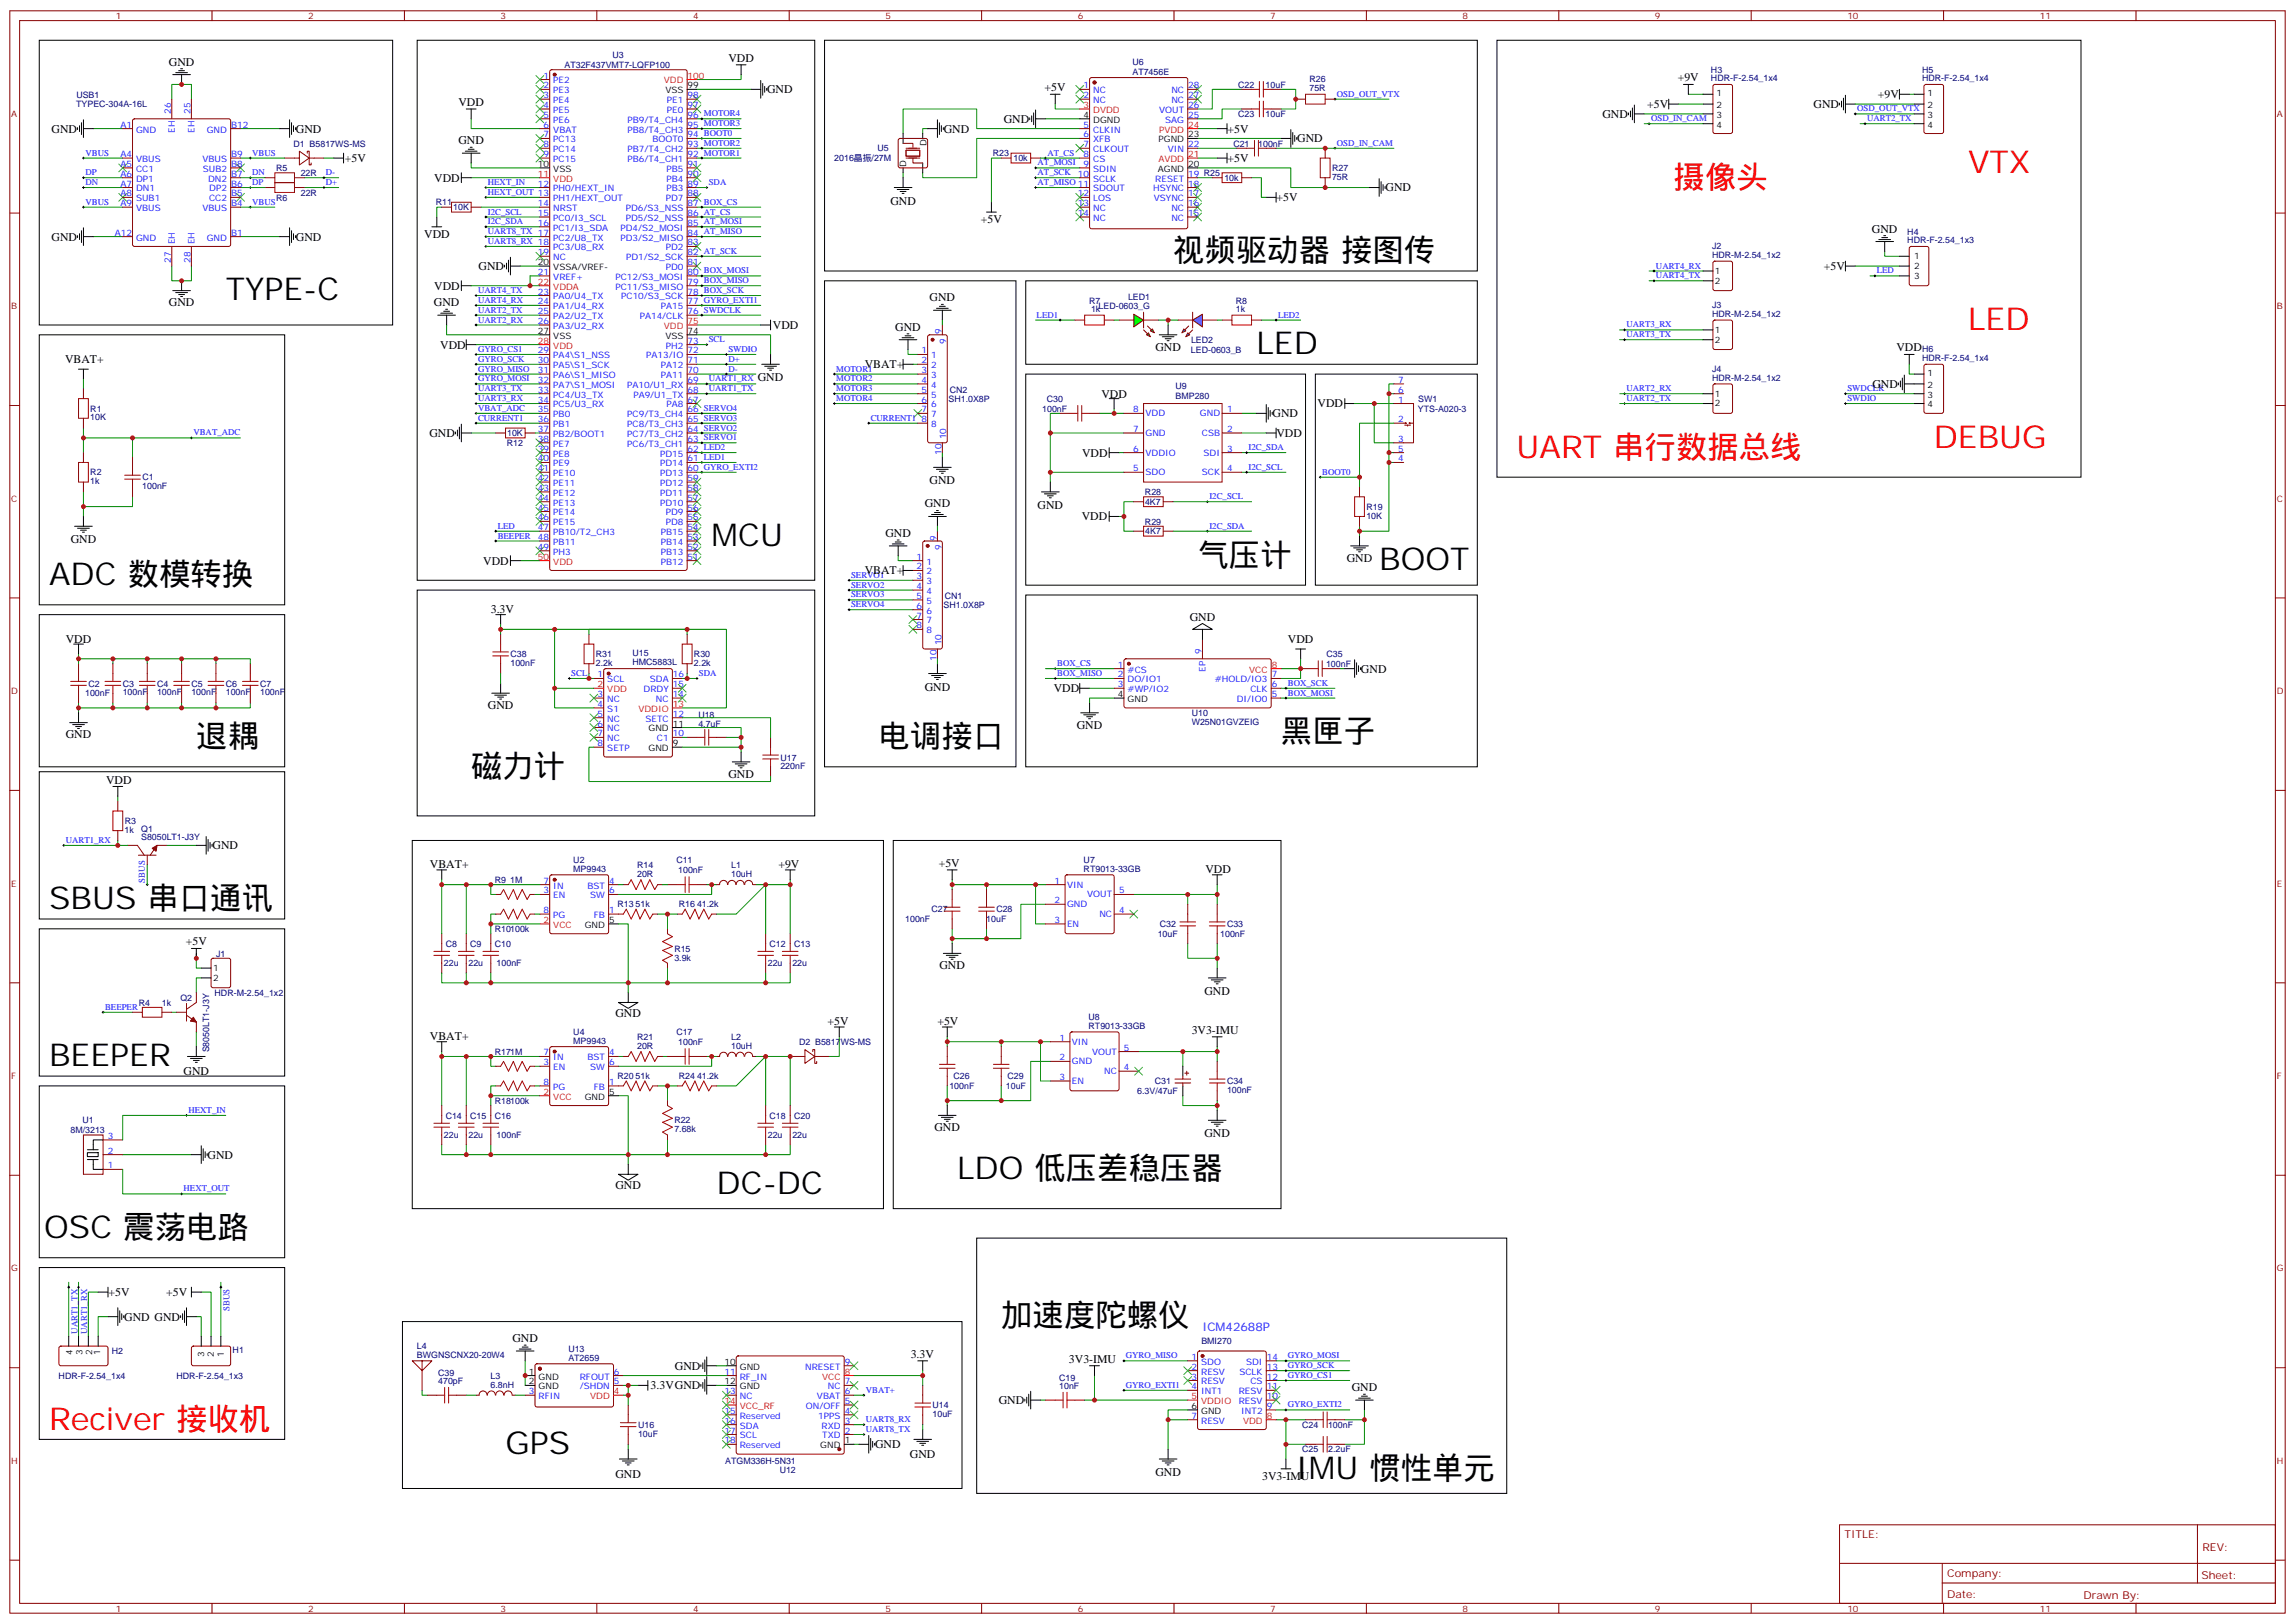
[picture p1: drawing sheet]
<svg xmlns="http://www.w3.org/2000/svg" width="825mm" height="583mm" viewBox="0 0 825 583" stroke-linecap="round" stroke-linejoin="round" font-family="sans-serif">
<defs><g id="words">
<g font-size="11.3" fill="#f00">
<text x="707.3" y="62.1">VTX</text>
<text x="601.5" y="67.4">摄像头</text>
<text x="707.3" y="118.5">LED</text>
<text x="695" y="160.9">DEBUG</text>
<text x="545" y="164.4">UART 串行数据总线</text>
<text x="17.6" y="513.6">Reciver 接收机</text>
</g>
<g font-size="11.3">
<text x="421.6" y="93.8">视频驱动器 接图传</text>
<text x="81.1" y="108">TYPE-C</text>
<text x="451.6" y="127.4">LED</text>
<text x="255.8" y="196.1">MCU</text>
<text x="430.4" y="203.2">气压计</text>
<text x="495.7" y="205">BOOT</text>
<text x="17.6" y="210.3">ADC 数模转换</text>
<text x="70.6" y="268.5">退耦</text>
<text x="315.7" y="268.5">电调接口</text>
<text x="460.4" y="266.7">黑匣子</text>
<text x="169.3" y="279">磁力计</text>
<text x="17.6" y="326.7">SBUS 串口通讯</text>
<text x="17.6" y="383.1">BEEPER</text>
<text x="344" y="423.7">LDO 低压差稳压器</text>
<text x="257.5" y="429">DC-DC</text>
<text x="15.9" y="444.9">OSC 震荡电路</text>
<text x="359.8" y="476.6">加速度陀螺仪</text>
<text x="181.7" y="522.5">GPS</text>
<text x="465.7" y="531.3">IMU 惯性单元</text>
</g>
<g font-size="4.2">
<text x="60.7" y="23.7">GND</text>
<text x="261.8" y="22.2">VDD</text>
<text x="602.9" y="29.3">+9V</text>
<text x="275.7" y="33.5">GND</text>
<text x="375.4" y="32.8">+5V</text>
<text x="674.9" y="35.3">+9V</text>
<text x="164.7" y="38">VDD</text>
<text x="592" y="38.8">+5V</text>
<text x="651.8" y="38.8">GND</text>
<text x="18.5" y="47.7">GND</text>
<text x="106.4" y="47.7">GND</text>
<text x="339.2" y="47.7">GND</text>
<text x="360.7" y="44.1">GND</text>
<text x="441.1" y="47.7">+5V</text>
<text x="575.9" y="42.4">GND</text>
<text x="164.7" y="51.8">GND</text>
<text x="466.2" y="51.2">GND</text>
<text x="123.9" y="58.2">+5V</text>
<text x="441.1" y="58.3">+5V</text>
<text x="156" y="65.3">VDD</text>
<text x="497.9" y="68.8">GND</text>
<text x="320" y="73.5">GND</text>
<text x="458.8" y="72.4">+5V</text>
<text x="352.5" y="80.2">+5V</text>
<text x="672.7" y="83.6">GND</text>
<text x="18.5" y="86.5">GND</text>
<text x="106.4" y="86.5">GND</text>
<text x="152.5" y="85.7">VDD</text>
<text x="172" y="97">GND</text>
<text x="655.5" y="97">+5V</text>
<text x="156" y="104.1">VDD</text>
<text x="60.7" y="110.1">GND</text>
<text x="155.9" y="110">GND</text>
<text x="334.1" y="108.2">GND</text>
<text x="277.8" y="118.2">VDD</text>
<text x="321.7" y="118.9">GND</text>
<text x="158.2" y="125.2">VDD</text>
<text x="415.2" y="125.9">GND</text>
<text x="23.4" y="130.5">VBAT+</text>
<text x="681.6" y="126.3">VDD</text>
<text x="272.3" y="136.9">GND</text>
<text x="310.8" y="132.3">VBAT+</text>
<text x="395.8" y="142.9">VDD</text>
<text x="672.9" y="139.4">GND</text>
<text x="457.4" y="149.9">GND</text>
<text x="473.5" y="146.4">VDD</text>
<text x="154.3" y="157">GND</text>
<text x="458.7" y="157.1">VDD</text>
<text x="388.9" y="164">VDD</text>
<text x="334.1" y="174">GND</text>
<text x="332.3" y="182.3">GND</text>
<text x="372.9" y="182.8">GND</text>
<text x="388.8" y="187">VDD</text>
<text x="25.4" y="195.1">GND</text>
<text x="318.2" y="192.8">GND</text>
<text x="173.7" y="202.8">VDD</text>
<text x="484" y="201.8">GND</text>
<text x="310.8" y="206.4">VBAT+</text>
<text x="176.4" y="220.1">3.3V</text>
<text x="427.6" y="223">GND</text>
<text x="23.6" y="231.1">VDD</text>
<text x="462.9" y="231.1">VDD</text>
<text x="489.1" y="241.6">GND</text>
<text x="332.3" y="248.1">GND</text>
<text x="378.7" y="248.7">VDD</text>
<text x="175.3" y="254.7">GND</text>
<text x="387" y="261.8">GND</text>
<text x="23.6" y="265.3">GND</text>
<text x="38.1" y="281.9">VDD</text>
<text x="261.8" y="279.4">GND</text>
<text x="76.4" y="305.2">GND</text>
<text x="154.5" y="311.9">VBAT+</text>
<text x="279.8" y="311.9">+9V</text>
<text x="337.4" y="311.4">+5V</text>
<text x="433.2" y="313.6">VDD</text>
<text x="66.8" y="339.7">+5V</text>
<text x="337.6" y="348.2">GND</text>
<text x="432.9" y="357.4">GND</text>
<text x="221.2" y="365.5">GND</text>
<text x="297.4" y="368.3">+5V</text>
<text x="336.9" y="368.3">+5V</text>
<text x="428.3" y="371.4">3V3-IMU</text>
<text x="154.5" y="373.6">VBAT+</text>
<text x="66" y="386.3">GND</text>
<text x="335.8" y="406.4">GND</text>
<text x="432.9" y="408.6">GND</text>
<text x="74.6" y="416.3">GND</text>
<text x="221.2" y="427.2">GND</text>
<text x="39" y="465.7">+5V</text>
<text x="59.7" y="465.7">+5V</text>
<text x="44.6" y="474.5">GND GND</text>
<text x="184.1" y="482.2">GND</text>
<text x="327.3" y="487.8">3.3V</text>
<text x="384.2" y="489.6">3V3-IMU</text>
<text x="242.5" y="492.1">GND</text>
<text x="233.8" y="499.2">3.3VGND</text>
<text x="485.8" y="499.8">GND</text>
<text x="359" y="504.5">GND</text>
<text x="314.5" y="520.3">GND</text>
<text x="327" y="523.9">GND</text>
<text x="221.2" y="530.9">GND</text>
<text x="415.2" y="530.3">GND</text>
<text x="453.6" y="531.7">3V3-IMU</text>
</g>
<text font-size="4.2" fill="#00f" x="432.2" y="478.4">ICM42688P</text>
<g font-size="3.9" fill="#800">
<text x="662.9" y="552.5">TITLE:</text>
<text x="791.5" y="557.1">REV:</text>
<text x="699.8" y="566.6">Company:</text>
<text x="791.1" y="567.3">Sheet:</text>
<text x="699.8" y="574.3">Date:</text>
<text x="748.8" y="574.4">Drawn By:</text>
</g>
<g font-size="3.2" fill="#800">
<text x="41.6" y="6.9">1</text>
<text x="110.8" y="6.9">2</text>
<text x="179.9" y="6.9">3</text>
<text x="249.1" y="6.9">4</text>
<text x="318.2" y="6.9">5</text>
<text x="387.3" y="6.9">6</text>
<text x="456.5" y="6.9">7</text>
<text x="525.6" y="6.9">8</text>
<text x="594.8" y="6.9">9</text>
<text x="663.9" y="6.9">10</text>
<text x="733.1" y="6.9">11</text>
<text x="4.1" y="42">A</text>
<text x="818.3" y="42">A</text>
<text x="4.1" y="111.1">B</text>
<text x="818.3" y="111.1">B</text>
<text x="4.1" y="180.3">C</text>
<text x="818.3" y="180.3">C</text>
<text x="4.1" y="249.4">D</text>
<text x="818.3" y="249.4">D</text>
<text x="4.1" y="318.6">E</text>
<text x="818.3" y="318.6">E</text>
<text x="4.1" y="387.7">F</text>
<text x="818.3" y="387.7">F</text>
<text x="4.1" y="456.8">G</text>
<text x="818.3" y="456.8">G</text>
<text x="4.1" y="526">H</text>
<text x="818.3" y="526">H</text>
<text x="41.6" y="579.1">1</text>
<text x="110.8" y="579.1">2</text>
<text x="179.9" y="579.1">3</text>
<text x="249.1" y="579.1">4</text>
<text x="318.2" y="579.1">5</text>
<text x="387.3" y="579.1">6</text>
<text x="456.5" y="579.1">7</text>
<text x="525.6" y="579.1">8</text>
<text x="594.8" y="579.1">9</text>
<text x="663.9" y="579.1">10</text>
<text x="733.1" y="579.1">11</text>
</g>
<g font-size="3.2" fill="#000080">
<text x="220.1" y="20.9">U3</text>
<text x="407" y="23.4">U6</text>
<text x="202.9" y="24.4">AT32F437VMT7-LQFP100</text>
<text x="407" y="26.8">AT7456E</text>
<text x="470.6" y="29.6">R26</text>
<text x="614.9" y="29.3">HDR-F-2.54_1x4</text>
<text x="614.9" y="26.1">H3</text>
<text x="690.7" y="29.3">HDR-F-2.54_1x4</text>
<text x="690.8" y="26.1">H5</text>
<text x="27.4" y="35">USB1</text>
<text x="445" y="31.5">C22</text>
<text x="454.9" y="31.5">10uF</text>
<text x="470.6" y="32.8">75R</text>
<text x="27.4" y="38.6">TYPEC-304A-16L</text>
<text x="445" y="42.1">C23</text>
<text x="454.9" y="42.1">10uF</text>
<text x="105.5" y="52.7">D1 B5817WS-MS</text>
<text x="443.2" y="52.7">C21</text>
<text x="452.2" y="52.7">100nF</text>
<text x="299.8" y="57.9">2016晶振/27M</text>
<text x="315.4" y="54.4">U5</text>
<text x="356.8" y="56.2">R23</text>
<text x="364.2" y="57.9">10k</text>
<text x="99.3" y="61.5">R5</text>
<text x="108.1" y="63.2">22R</text>
<text x="440" y="65">10k</text>
<text x="478.7" y="64.6">75R</text>
<text x="478.7" y="61.5">R27</text>
<text x="108.1" y="70.3">22R</text>
<text x="99.3" y="72.1">R6</text>
<text x="156.6" y="73.8">R11</text>
<text x="162.9" y="75.6">10K</text>
<text x="615.3" y="89.6">J2</text>
<text x="685.5" y="84.3">H4</text>
<text x="685.5" y="87.5">HDR-F-2.54_1x3</text>
<text x="615.3" y="92.8">HDR-M-2.54_1x2</text>
<text x="405.4" y="107.9">LED1</text>
<text x="391.4" y="109.1">R7</text>
<text x="392.1" y="112.2">1k</text>
<text x="394.8" y="111.1">LED-0603_G</text>
<text x="444.2" y="112.2">1k</text>
<text x="444.2" y="109.1">R8</text>
<text x="615.3" y="113.9">HDR-M-2.54_1x2</text>
<text x="615.3" y="110.8">J3</text>
<text x="428" y="123.2">LED2</text>
<text x="428" y="126.7">LED-0603_B</text>
<text x="690.7" y="129.8">HDR-F-2.54_1x4</text>
<text x="690.8" y="126.6">H6</text>
<text x="615.3" y="136.9">HDR-M-2.54_1x2</text>
<text x="615.3" y="133.7">J4</text>
<text x="341.3" y="141.1">CN2</text>
<text x="422.5" y="143.3">BMP280</text>
<text x="422.5" y="139.9">U9</text>
<text x="32.5" y="147.9">R1</text>
<text x="340.9" y="144.5">SH1.0X8P</text>
<text x="374.6" y="147.9">100nF</text>
<text x="376.2" y="144.4">C30</text>
<text x="509.6" y="147.9">YTS-A020-3</text>
<text x="509.7" y="144.3">SW1</text>
<text x="32.5" y="151.1">10K</text>
<text x="182.2" y="160.2">R12</text>
<text x="182.3" y="156.7">10K</text>
<text x="32.5" y="174">1k</text>
<text x="32.5" y="170.8">R2</text>
<text x="51.2" y="172.6">C1</text>
<text x="51.2" y="175.8">100nF</text>
<text x="411.5" y="177.9">R28</text>
<text x="411.5" y="181.5">4K7</text>
<text x="491.1" y="183.2">R19</text>
<text x="411.5" y="188.5">R29</text>
<text x="411.6" y="192">4K7</text>
<text x="491.1" y="186.3">10K</text>
<text x="339.5" y="215.2">CN1</text>
<text x="339.1" y="218.6">SH1.0X8P</text>
<text x="183.4" y="239.3">100nF</text>
<text x="183.4" y="236.2">C38</text>
<text x="214.1" y="239.3">2.2k</text>
<text x="214.1" y="236.2">R31</text>
<text x="227.3" y="238.9">HMC5883L</text>
<text x="227.3" y="235.8">U15</text>
<text x="249.4" y="239.3">2.2k</text>
<text x="249.4" y="236.2">R30</text>
<text x="476.6" y="239.6">100nF</text>
<text x="476.8" y="236.1">C35</text>
<text x="30.6" y="250.2">100nF</text>
<text x="31.8" y="246.7">C2</text>
<text x="44.1" y="249.8">100nF</text>
<text x="44.1" y="246.7">C3</text>
<text x="56.4" y="249.8">100nF</text>
<text x="56.4" y="246.7">C4</text>
<text x="68.8" y="249.8">100nF</text>
<text x="68.8" y="246.7">C5</text>
<text x="81.1" y="249.8">100nF</text>
<text x="81.1" y="246.7">C6</text>
<text x="93.5" y="249.8">100nF</text>
<text x="93.5" y="246.7">C7</text>
<text x="251" y="257.9">U18</text>
<text x="428.3" y="257.4">U10</text>
<text x="251" y="261.1">4.7uF</text>
<text x="428.3" y="260.6">W25N01GVZEIG</text>
<text x="280.5" y="273.2">U17</text>
<text x="280.5" y="276.3">220nF</text>
<text x="44.8" y="299.3">1k</text>
<text x="44.8" y="296.1">R3</text>
<text x="50.7" y="298.8">Q1</text>
<text x="50.7" y="302">S8050LT1-J3Y</text>
<text x="206" y="310.1">U2</text>
<text x="229" y="311.9">R14</text>
<text x="243.1" y="310.1">C11</text>
<text x="389.5" y="310.2">U7</text>
<text x="177.8" y="317.2">R9</text>
<text x="183.4" y="317.2">1M</text>
<text x="206" y="313.3">MP9943</text>
<text x="229" y="315">20R</text>
<text x="243.7" y="313.7">100nF</text>
<text x="262.7" y="315.3">10uH</text>
<text x="262.7" y="312">L1</text>
<text x="389.5" y="313.2">RT9013-33GB</text>
<text x="221.9" y="326">R13</text>
<text x="228.4" y="326">51k</text>
<text x="243.9" y="326.1">R16</text>
<text x="250.5" y="326">41.2k</text>
<text x="334.8" y="327.8">C27</text>
<text x="358.1" y="327.8">C28</text>
<text x="177.8" y="334.9">R10100k</text>
<text x="325.3" y="331.4">100nF</text>
<text x="354.5" y="331.3">10uF</text>
<text x="416.8" y="333.1">C32</text>
<text x="441" y="333.2">C33</text>
<text x="160.2" y="340.2">C8</text>
<text x="169" y="340.2">C9</text>
<text x="177.8" y="340.2">C10</text>
<text x="242.4" y="341.9">R15</text>
<text x="276.6" y="340.2">C12</text>
<text x="285.4" y="340.2">C13</text>
<text x="416.1" y="336.6">10uF</text>
<text x="438.5" y="336.6">100nF</text>
<text x="77.6" y="343.7">J1</text>
<text x="159.5" y="347.2">22u</text>
<text x="168.4" y="347.2">22u</text>
<text x="178.5" y="347.2">100nF</text>
<text x="242.4" y="345.1">3.9k</text>
<text x="275.9" y="347.2">22u</text>
<text x="284.8" y="347.2">22u</text>
<text x="64.8" y="359.6">Q2</text>
<text x="77.1" y="357.8">HDR-M-2.54_1x2</text>
<text x="49.9" y="361.3">R4</text>
<text x="58.2" y="361.3">1k</text>
<text x="206" y="371.8">U4</text>
<text x="243.1" y="371.9">C17</text>
<text x="391.2" y="369.6">RT9013-33GB</text>
<text x="391.2" y="366.7">U8</text>
<text x="206" y="375">MP9943</text>
<text x="229" y="376.8">20R</text>
<text x="229" y="373.6">R21</text>
<text x="243.7" y="375.4">100nF</text>
<text x="262.7" y="377">10uH</text>
<text x="262.7" y="373.8">L2</text>
<text x="287.2" y="375.4">D2 B5817WS-MS</text>
<text x="75.2" y="378.1" transform="rotate(-90 75.2 378.1)">S8050LT1-J3Y</text>
<text x="177.8" y="379">R171M</text>
<text x="221.9" y="387.8">R20</text>
<text x="228.4" y="387.8">51k</text>
<text x="243.9" y="387.8">R24</text>
<text x="250.5" y="387.8">41.2k</text>
<text x="342.7" y="387.8">C26</text>
<text x="362.1" y="387.8">C29</text>
<text x="415" y="389.6">C31</text>
<text x="441" y="389.6">C34</text>
<text x="341.2" y="391.3">100nF</text>
<text x="361.5" y="391.3">10uF</text>
<text x="408.7" y="393.1">6.3V/47uF</text>
<text x="441" y="392.7">100nF</text>
<text x="160.2" y="401.9">C14</text>
<text x="169" y="401.9">C15</text>
<text x="177.8" y="396.6">R18100k</text>
<text x="177.8" y="401.9">C16</text>
<text x="276.6" y="401.9">C18</text>
<text x="285.4" y="401.9">C20</text>
<text x="25.3" y="407.2">8M/3213</text>
<text x="29.7" y="403.7">U1</text>
<text x="242.4" y="406.8">7.68k</text>
<text x="242.4" y="403.6">R22</text>
<text x="159.5" y="409">22u</text>
<text x="168.4" y="409">22u</text>
<text x="178.5" y="409">100nF</text>
<text x="275.9" y="409">22u</text>
<text x="284.8" y="409">22u</text>
<text x="149.9" y="484.8">L4</text>
<text x="204.3" y="485.8">U13</text>
<text x="431.8" y="483.1">BMI270</text>
<text x="40.2" y="486.6">H2</text>
<text x="83.6" y="486.3">H1</text>
<text x="149.9" y="487.9">BWGNSCNX20-20W4</text>
<text x="204.3" y="488.9">AT2659</text>
<text x="21.1" y="495.4">HDR-F-2.54_1x4</text>
<text x="63.4" y="495.4">HDR-F-2.54_1x3</text>
<text x="157.5" y="497.4">470pF</text>
<text x="157.5" y="494.3">C39</text>
<text x="176.3" y="495.5">L3</text>
<text x="380.7" y="496">C19</text>
<text x="176.3" y="498.7">6.8nH</text>
<text x="380.7" y="499.2">10nF</text>
<text x="335.1" y="509.1">10uF</text>
<text x="335.1" y="505.9">U14</text>
<text x="229.3" y="513.1">U16</text>
<text x="467.9" y="513.1">C24</text>
<text x="477.3" y="513.1">100nF</text>
<text x="229.3" y="516.2">10uF</text>
<text x="467.9" y="521.9">C25</text>
<text x="477.3" y="521.9">2.2uF</text>
<text x="260.6" y="526.1">ATGM336H-5N31</text>
<text x="280.2" y="529.3">U12</text>
</g>
<g font-size="3.2" fill="#00f">
<text x="195.4" y="28.2">1</text>
<text x="198.9" y="30">PE2</text>
<text x="195.4" y="31.8">2</text>
<text x="195.4" y="35.3">3</text>
<text x="198.9" y="33.5">PE3</text>
<text x="247.1" y="35.3">98</text>
<text x="389.4" y="31.8">1</text>
<text x="389.4" y="35.3">2</text>
<text x="392.9" y="33.5">NC</text>
<text x="421" y="33.5">NC</text>
<text x="427" y="35.3">27</text>
<text x="427" y="31.8">28</text>
<text x="480.5" y="34.7">OSD_OUT_VTX</text>
<text x="61.4" y="40.9" transform="rotate(-90 61.4 40.9)">26</text>
<text x="68.4" y="40.9" transform="rotate(-90 68.4 40.9)">25</text>
<text x="195.4" y="38.8">4</text>
<text x="198.9" y="37">PE4</text>
<text x="198.9" y="40.6">PE5</text>
<text x="239.7" y="40.6">PE0</text>
<text x="239.7" y="37">PE1</text>
<text x="247.1" y="38.8">97</text>
<text x="392.9" y="37">NC</text>
<text x="416.6" y="40.6">VOUT</text>
<text x="421" y="37">NC</text>
<text x="427" y="38.8">26</text>
<text x="667.5" y="40">OSD_OUT_VTX</text>
<text x="43.3" y="45.9">A1</text>
<text x="48.9" y="47.6">GND</text>
<text x="62.8" y="47.8" transform="rotate(-90 62.8 47.8)">EH</text>
<text x="69.8" y="47.8" transform="rotate(-90 69.8 47.8)">EH</text>
<text x="74.3" y="47.6">GND</text>
<text x="83.1" y="45.9">B12</text>
<text x="195.4" y="42.3">5</text>
<text x="195.4" y="45.9">6</text>
<text x="198.9" y="44.1">PE6</text>
<text x="198.9" y="47.6">VBAT</text>
<text x="225.5" y="47.6">PB8/T4_CH3</text>
<text x="225.5" y="44.1">PB9/T4_CH4</text>
<text x="247.1" y="45.9">95 MOTOR3</text>
<text x="247.1" y="42.3">96 MOTOR4</text>
<text x="389.4" y="45.9">5</text>
<text x="392.9" y="47.6">CLKIN</text>
<text x="418.8" y="44.1">SAG</text>
<text x="427" y="42.3">25</text>
<text x="593.4" y="43.6">OSD_IN_CAM</text>
<text x="671" y="43.6">UART2_TX</text>
<text x="195.4" y="49.4">7</text>
<text x="195.4" y="52.9">8</text>
<text x="198.9" y="51.2">PC13</text>
<text x="234.5" y="51.2">BOOT0</text>
<text x="247.1" y="52.9">93 MOTOR2</text>
<text x="247.1" y="49.4">94 BOOT0</text>
<text x="389.4" y="49.4">6</text>
<text x="389.4" y="52.9">7</text>
<text x="392.9" y="51.2">XFB</text>
<text x="427" y="52.9">22</text>
<text x="480.5" y="52.4">OSD_IN_CAM</text>
<text x="30.7" y="55.9">VBUS</text>
<text x="43.3" y="56.4">A4</text>
<text x="43.3" y="60">A5</text>
<text x="48.9" y="58.2">VBUS</text>
<text x="72.8" y="58.2">VBUS</text>
<text x="83.1" y="60">B8</text>
<text x="83.1" y="56.4">B9</text>
<text x="90.7" y="55.9">VBUS</text>
<text x="195.4" y="56.4">9</text>
<text x="198.9" y="54.7">PC14</text>
<text x="198.9" y="58.2">PC15</text>
<text x="225.5" y="58.2">PB6/T4_CH1</text>
<text x="225.5" y="54.7">PB7/T4_CH2</text>
<text x="247.1" y="60">91</text>
<text x="247.1" y="56.4">92 MOTOR1</text>
<text x="372.9" y="59.4">AT_MOSI</text>
<text x="376.4" y="55.9">AT_CS</text>
<text x="389.4" y="56.4">8</text>
<text x="389.4" y="60">9</text>
<text x="392.9" y="54.7">CLKOUT</text>
<text x="392.9" y="58.2">CS</text>
<text x="419.7" y="54.7">VIN</text>
<text x="30.7" y="63">DP</text>
<text x="43.3" y="63.5">A6</text>
<text x="48.9" y="61.7">CC1</text>
<text x="48.9" y="65.3">DP1</text>
<text x="72.9" y="61.7">SUB2</text>
<text x="74.8" y="65.3">DN2</text>
<text x="83.1" y="63.5">B7</text>
<text x="90.7" y="63">DN</text>
<text x="117.1" y="63">D-</text>
<text x="239.5" y="65.3">PB4</text>
<text x="239.5" y="61.7">PB5</text>
<text x="247.1" y="63.5">90</text>
<text x="372.9" y="63">AT_SCK</text>
<text x="387.4" y="63.5">10</text>
<text x="392.9" y="61.7">SDIN</text>
<text x="392.9" y="65.3">SCLK</text>
<text x="415.2" y="65.3">RESET</text>
<text x="427" y="63.5">19 R25</text>
<text x="30.7" y="66.5">DN</text>
<text x="43.3" y="67">A7</text>
<text x="43.3" y="70.6">A8</text>
<text x="48.9" y="68.8">DN1</text>
<text x="75.2" y="68.8">DP2</text>
<text x="83.1" y="70.6">B5</text>
<text x="83.1" y="67">B6</text>
<text x="90.7" y="66.5">DP</text>
<text x="117.1" y="66.5">D+</text>
<text x="175.3" y="66.5">HEXT_IN</text>
<text x="175.3" y="70">HEXT_OUT 13</text>
<text x="193.3" y="67">12</text>
<text x="198.9" y="68.8">PH0/HEXT_IN</text>
<text x="239.5" y="68.8">PB3</text>
<text x="247.1" y="70.6">88</text>
<text x="247.1" y="67">89</text>
<text x="254.7" y="66.5">SDA</text>
<text x="372.9" y="66.5">AT_MISO 11</text>
<text x="387.4" y="70.6">12</text>
<text x="392.9" y="68.8">SDOUT</text>
<text x="414.5" y="68.8">HSYNC</text>
<text x="427" y="70.6">17</text>
<text x="427" y="67">18</text>
<text x="30.7" y="73.6">VBUS</text>
<text x="43.3" y="74.1">A9</text>
<text x="48.9" y="72.3">SUB1</text>
<text x="48.9" y="75.8">VBUS</text>
<text x="72.8" y="75.8">VBUS</text>
<text x="75.1" y="72.3">CC2</text>
<text x="83.1" y="74.1">B4</text>
<text x="90.7" y="73.6">VBUS</text>
<text x="175.3" y="77.1">I2C_SCL</text>
<text x="193.3" y="74.1">14</text>
<text x="193.3" y="77.6">15</text>
<text x="198.9" y="72.3">PH1/HEXT_OUT</text>
<text x="198.9" y="75.8">NRST</text>
<text x="224.9" y="75.8">PD6/S3_NSS</text>
<text x="239.3" y="72.3">PD7</text>
<text x="247.1" y="77.6">86 AT_CS</text>
<text x="247.1" y="74.1">87 BOX_CS</text>
<text x="387.4" y="74.1">13</text>
<text x="387.4" y="77.6">14</text>
<text x="392.9" y="72.3">LOS</text>
<text x="392.9" y="75.8">NC</text>
<text x="414.7" y="72.3">VSYNC</text>
<text x="421" y="75.8">NC</text>
<text x="427" y="77.6">15</text>
<text x="427" y="74.1">16</text>
<text x="175.3" y="80.6">I2C_SDA</text>
<text x="193.3" y="81.1">16</text>
<text x="198.9" y="79.4">PC0/I3_SCL</text>
<text x="198.9" y="82.9">PC1/I3_SDA</text>
<text x="222.9" y="82.9">PD4/S2_MOSI</text>
<text x="224.9" y="79.4">PD5/S2_NSS</text>
<text x="247.1" y="81.1">85 AT_MOSI</text>
<text x="392.9" y="79.4">NC</text>
<text x="421" y="79.4">NC</text>
<text x="41.2" y="84.7">A12</text>
<text x="48.9" y="86.4">GND</text>
<text x="62.8" y="87.8" transform="rotate(-90 62.8 87.8)">EH</text>
<text x="69.8" y="87.8" transform="rotate(-90 69.8 87.8)">EH</text>
<text x="74.3" y="86.4">GND</text>
<text x="83.1" y="84.7">B1</text>
<text x="175.3" y="84.1">UART8_TX 17</text>
<text x="175.3" y="87.7">UART8_RX 18</text>
<text x="198.9" y="86.4">PC2/U8_TX</text>
<text x="198.9" y="90">PC3/U8_RX</text>
<text x="222.9" y="86.4">PD3/S2_MISO</text>
<text x="239.3" y="90">PD2</text>
<text x="247.1" y="88.2">83</text>
<text x="247.1" y="84.7">84 AT_MISO</text>
<text x="61.4" y="94.3" transform="rotate(-90 61.4 94.3)">27</text>
<text x="68.4" y="94.3" transform="rotate(-90 68.4 94.3)">28</text>
<text x="193.3" y="91.7">19</text>
<text x="198.9" y="93.5">NC</text>
<text x="225" y="93.5">PD1/S2_SCK</text>
<text x="247.1" y="95.3">81</text>
<text x="247.1" y="91.7">82 AT_SCK</text>
<text x="193.3" y="98.8">21</text>
<text x="198.9" y="100.5">VREF+</text>
<text x="221.2" y="100.5">PC12/S3_MOSI</text>
<text x="239.3" y="97">PD0</text>
<text x="247.1" y="98.8">80 BOX_MOSI</text>
<text x="595.1" y="96.5">UART4_RX</text>
<text x="595.1" y="100">UART4_TX</text>
<text x="674.5" y="98.2">LED</text>
<text x="171.8" y="105.3">UART4_TX</text>
<text x="193.3" y="105.8">23</text>
<text x="198.9" y="107.6">PA0/U4_TX</text>
<text x="221.2" y="104.1">PC11/S3_MISO</text>
<text x="223.3" y="107.6">PC10/S3_SCK</text>
<text x="247.1" y="105.8">78 BOX_SCK</text>
<text x="247.1" y="102.3">79 BOX_MISO</text>
<text x="171.8" y="108.8">UART4_RX</text>
<text x="171.8" y="112.4">UART2_TX</text>
<text x="193.3" y="109.4">24</text>
<text x="193.3" y="112.9">25</text>
<text x="198.9" y="111.1">PA1/U4_RX</text>
<text x="237.5" y="111.1">PA15</text>
<text x="247.1" y="112.9">76 SWDCLK</text>
<text x="247.1" y="109.4">77 GYRO_EXTI1</text>
<text x="171.8" y="115.9">UART2_RX</text>
<text x="193.3" y="116.4">26</text>
<text x="198.9" y="114.7">PA2/U2_TX</text>
<text x="198.9" y="118.2">PA3/U2_RX</text>
<text x="229.9" y="114.7">PA14/CLK</text>
<text x="372.5" y="114.1">LED1</text>
<text x="459.3" y="114.1">LED2</text>
<text x="584.6" y="117.7">UART3_RX</text>
<text x="239.3" y="125.2">PH2</text>
<text x="247.1" y="123.5">73</text>
<text x="254.7" y="122.9">SCL</text>
<text x="338.3" y="120.1" transform="rotate(-90 338.3 120.1)">9</text>
<text x="340.1" y="123.6" transform="rotate(-90 340.1 123.6)">9</text>
<text x="584.6" y="121.2">UART3_TX</text>
<text x="171.8" y="130">GYRO_SCK</text>
<text x="171.8" y="126.5">GYRO_CS1</text>
<text x="193.3" y="127">29</text>
<text x="193.3" y="130.5">30</text>
<text x="198.9" y="128.8">PA4\S1_NSS</text>
<text x="232.3" y="128.8">PA13/IO</text>
<text x="247.1" y="130.5">71</text>
<text x="247.1" y="127">72</text>
<text x="261.8" y="130">D+</text>
<text x="261.8" y="126.5">SWDIO</text>
<text x="331.2" y="130.5">2</text>
<text x="331.2" y="127">1</text>
<text x="334.7" y="128.8">1</text>
<text x="171.8" y="137.1">GYRO_MOSI</text>
<text x="171.8" y="133.5">GYRO_MISO</text>
<text x="193.3" y="134.1">31</text>
<text x="193.3" y="137.6">32</text>
<text x="198.9" y="132.3">PA5\S1_SCK</text>
<text x="198.9" y="135.8">PA6\S1_MISO</text>
<text x="237.5" y="135.8">PA11</text>
<text x="237.5" y="132.3">PA12</text>
<text x="247.1" y="137.6">69</text>
<text x="247.1" y="134.1">70</text>
<text x="254.7" y="137.1">UART1_RX</text>
<text x="261.8" y="133.5">D-</text>
<text x="300.6" y="133.5">MOTOR1</text>
<text x="300.6" y="137.1">MOTOR2</text>
<text x="331.2" y="137.6">4</text>
<text x="331.2" y="134.1">3</text>
<text x="334.7" y="135.8">3</text>
<text x="334.7" y="132.3">2</text>
<text x="502.5" y="137.6">7</text>
<text x="171.8" y="140.6">UART3_TX</text>
<text x="193.3" y="141.1">33</text>
<text x="198.9" y="139.3">PA7\S1_MOSI</text>
<text x="198.9" y="142.9">PC4/U3_TX</text>
<text x="225.3" y="139.3">PA10/U1_RX</text>
<text x="227.6" y="142.9">PA9/U1_TX</text>
<text x="247.1" y="141.1">68</text>
<text x="254.7" y="140.6">UART1_TX</text>
<text x="300.6" y="140.6">MOTOR3</text>
<text x="331.2" y="141.1">5</text>
<text x="334.7" y="142.9">5</text>
<text x="334.7" y="139.3">4</text>
<text x="502.5" y="141.1">6</text>
<text x="584.6" y="140.6">UART2_RX</text>
<text x="663.9" y="140.6">SWDCLK</text>
<text x="171.8" y="144.1">UART3_RX</text>
<text x="171.8" y="147.6">VBAT_ADC</text>
<text x="193.3" y="144.6">34</text>
<text x="193.3" y="148.2">35</text>
<text x="198.9" y="146.4">PC5/U3_RX</text>
<text x="198.9" y="149.9">PB0</text>
<text x="225.4" y="149.9">PC9/T3_CH4</text>
<text x="239.5" y="146.4">PA8</text>
<text x="247.1" y="148.2">66 SERVO4</text>
<text x="247.1" y="144.6">67</text>
<text x="300.6" y="144.1">MOTOR4</text>
<text x="331.2" y="148.2">7</text>
<text x="331.2" y="144.6">6</text>
<text x="334.7" y="149.9">7</text>
<text x="334.7" y="146.4">6</text>
<text x="407.2" y="148.2">8</text>
<text x="411.7" y="149.6">VDD</text>
<text x="431.2" y="149.6">GND</text>
<text x="441" y="148.2">1</text>
<text x="502.5" y="144.6">1</text>
<text x="584.6" y="144.1">UART2_TX</text>
<text x="663.9" y="144.1">SWDIO</text>
<text x="171.8" y="151.2">CURRENT1</text>
<text x="193.3" y="151.7">36</text>
<text x="193.3" y="155.2">37</text>
<text x="198.9" y="153.5">PB1</text>
<text x="225.4" y="153.5">PC8/T3_CH3</text>
<text x="247.1" y="155.2">64 SERVO2</text>
<text x="247.1" y="151.7">65 SERVO3</text>
<text x="312.9" y="151.2">CURRENT1</text>
<text x="331.2" y="151.7">8</text>
<text x="334.7" y="153.5">8</text>
<text x="407.2" y="155.2">7</text>
<text x="441" y="155.2">2</text>
<text x="502.5" y="151.7">2</text>
<text x="69.5" y="156.5">VBAT_ADC</text>
<text x="193.3" y="158.8">38</text>
<text x="198.9" y="157">PB2/BOOT1</text>
<text x="198.9" y="160.5">PE7</text>
<text x="225.4" y="160.5">PC6/T3_CH1</text>
<text x="225.4" y="157">PC7/T3_CH2</text>
<text x="247.1" y="158.8">63 SERVO1</text>
<text x="340.1" y="157.8" transform="rotate(-90 340.1 157.8)">10</text>
<text x="411.7" y="156.6">GND</text>
<text x="431.9" y="156.6">CSB</text>
<text x="448.7" y="161.7">I2C_SDA</text>
<text x="502.5" y="158.8">3</text>
<text x="193.3" y="162.3">39</text>
<text x="193.3" y="165.8">40</text>
<text x="198.9" y="164">PE8</text>
<text x="198.9" y="167.6">PE9</text>
<text x="237.2" y="167.6">PD14</text>
<text x="237.2" y="164">PD15</text>
<text x="247.1" y="165.8">61 LED1</text>
<text x="247.1" y="162.3">62 LED2</text>
<text x="338.3" y="163.3" transform="rotate(-90 338.3 163.3)">10</text>
<text x="407.2" y="162.3">6</text>
<text x="411.7" y="163.7">VDDIO</text>
<text x="432.6" y="163.7">SDI</text>
<text x="441" y="162.3">3</text>
<text x="502.5" y="165.8">4</text>
<text x="502.5" y="162.3">5</text>
<text x="193.3" y="169.3">41</text>
<text x="193.3" y="172.9">42</text>
<text x="198.9" y="171.1">PE10</text>
<text x="237.2" y="171.1">PD13</text>
<text x="247.1" y="172.9">59</text>
<text x="247.1" y="169.3">60 GYRO_EXTI2</text>
<text x="407.2" y="169.3">5</text>
<text x="411.7" y="170.7">SDO</text>
<text x="431.9" y="170.7">SCK</text>
<text x="441" y="169.3">4</text>
<text x="448.7" y="168.8">I2C_SCL</text>
<text x="475.2" y="170.6">BOOT0</text>
<text x="193.3" y="176.4">43</text>
<text x="193.3" y="179.9">44</text>
<text x="198.9" y="174.6">PE11</text>
<text x="198.9" y="178.2">PE12</text>
<text x="237.2" y="178.2">PD11</text>
<text x="237.2" y="174.6">PD12</text>
<text x="247.1" y="179.9">57</text>
<text x="247.1" y="176.4">58</text>
<text x="434.6" y="179.4">I2C_SCL</text>
<text x="193.3" y="183.4">45</text>
<text x="198.9" y="181.7">PE13</text>
<text x="198.9" y="185.2">PE14</text>
<text x="237.2" y="181.7">PD10</text>
<text x="239.3" y="185.2">PD9</text>
<text x="247.1" y="183.4">56</text>
<text x="178.9" y="190">LED</text>
<text x="193.3" y="187">46</text>
<text x="193.3" y="190.5">47</text>
<text x="198.9" y="188.7">PE15</text>
<text x="239.3" y="188.7">PD8</text>
<text x="247.1" y="190.5">54</text>
<text x="247.1" y="187">55</text>
<text x="434.6" y="190">I2C_SDA</text>
<text x="178.9" y="193.5">BEEPER</text>
<text x="193.3" y="194">48</text>
<text x="193.3" y="197.6">49</text>
<text x="198.9" y="192.3">PB10/T2_CH3</text>
<text x="198.9" y="195.8">PB11</text>
<text x="237.5" y="195.8">PB14</text>
<text x="237.5" y="192.3">PB15</text>
<text x="247.1" y="197.6">52</text>
<text x="247.1" y="194">53</text>
<text x="336.5" y="194.2" transform="rotate(-90 336.5 194.2)">9</text>
<text x="338.3" y="197.7" transform="rotate(-90 338.3 197.7)">9</text>
<text x="198.9" y="199.3">PH3</text>
<text x="237.5" y="202.8">PB12</text>
<text x="237.5" y="199.3">PB13</text>
<text x="247.1" y="201.1">51</text>
<text x="329.4" y="201.1">1</text>
<text x="332.9" y="202.8">1</text>
<text x="305.9" y="207.6">SERVO1</text>
<text x="329.4" y="208.1">3</text>
<text x="329.4" y="204.6">2</text>
<text x="332.9" y="209.9">3</text>
<text x="332.9" y="206.4">2</text>
<text x="305.9" y="214.7">SERVO3</text>
<text x="305.9" y="211.1">SERVO2</text>
<text x="329.4" y="215.2">5</text>
<text x="329.4" y="211.7">4</text>
<text x="332.9" y="213.4">4</text>
<text x="305.9" y="218.2">SERVO4</text>
<text x="329.4" y="218.7">6</text>
<text x="332.9" y="220.5">6</text>
<text x="332.9" y="217">5</text>
<text x="329.4" y="225.8">8</text>
<text x="329.4" y="222.2">7</text>
<text x="332.9" y="227.5">8</text>
<text x="332.9" y="224">7</text>
<text x="338.3" y="231.9" transform="rotate(-90 338.3 231.9)">10</text>
<text x="336.5" y="237.4" transform="rotate(-90 336.5 237.4)">10</text>
<text x="379.9" y="239.4">BOX_CS</text>
<text x="401.7" y="239.9">1</text>
<text x="431.8" y="234.9" transform="rotate(-90 431.8 234.9)">9</text>
<text x="205.3" y="242.9">SCL</text>
<text x="214.8" y="243.4">1</text>
<text x="218.3" y="245.2">SCL</text>
<text x="233.6" y="245.2">SDA</text>
<text x="241.8" y="243.4">16</text>
<text x="251.2" y="242.9">SDA</text>
<text x="379.9" y="242.9">BOX_MISO</text>
<text x="401.7" y="243.4">2</text>
<text x="405.2" y="241.7">#CS</text>
<text x="405.2" y="245.2">DO/IO1</text>
<text x="433.2" y="241.3" transform="rotate(-90 433.2 241.3)">EP</text>
<text x="436.6" y="245.2">#HOLD/IO3</text>
<text x="457" y="243.4">7</text>
<text x="214.8" y="250.5">3</text>
<text x="231.3" y="248.7">DRDY</text>
<text x="241.8" y="250.5">14</text>
<text x="241.8" y="246.9">15</text>
<text x="401.7" y="246.9">3</text>
<text x="405.2" y="248.7">#WP/IO2</text>
<text x="449.4" y="248.7">CLK</text>
<text x="457" y="250.5">5</text>
<text x="457" y="246.9">6</text>
<text x="462.8" y="246.4">BOX_SCK</text>
<text x="462.8" y="249.9">BOX_MOSI</text>
<text x="214.8" y="254">4</text>
<text x="214.8" y="257.5">5</text>
<text x="218.3" y="252.2">NC</text>
<text x="218.3" y="255.8">S1</text>
<text x="235.8" y="252.2">NC</text>
<text x="241.8" y="257.5">12</text>
<text x="444.5" y="252.2">DI/IO0</text>
<text x="214.8" y="261.1">6</text>
<text x="218.3" y="259.3">NC</text>
<text x="218.3" y="262.8">NC</text>
<text x="232" y="259.3">SETC</text>
<text x="214.8" y="264.6">7</text>
<text x="214.8" y="268.1">8</text>
<text x="218.3" y="266.3">NC</text>
<text x="218.3" y="269.9">SETP</text>
<text x="236.1" y="266.3">C1</text>
<text x="241.8" y="264.6">10</text>
<text x="23.6" y="302.9">UART1_RX</text>
<text x="52" y="317.1" transform="rotate(-90 52 317.1)">SBUS</text>
<text x="195.4" y="317.5">7</text>
<text x="218.9" y="317.5">4</text>
<text x="379" y="317.5">1</text>
<text x="195.4" y="321">3</text>
<text x="198.9" y="322.8">EN</text>
<text x="198.9" y="319.3">IN</text>
<text x="211.1" y="319.3">BST</text>
<text x="212.1" y="322.8">SW</text>
<text x="218.9" y="321">6</text>
<text x="383.5" y="318.9">VIN</text>
<text x="390.8" y="322.4">VOUT</text>
<text x="402.2" y="321">5</text>
<text x="195.4" y="328.1">8</text>
<text x="198.9" y="329.8">PG</text>
<text x="213.4" y="329.8">FB</text>
<text x="218.9" y="328.1">1</text>
<text x="379" y="324.6">2</text>
<text x="383.5" y="326">GND</text>
<text x="395.1" y="329.5">NC</text>
<text x="402.2" y="328.1">4</text>
<text x="379" y="331.6">3</text>
<text x="383.5" y="333">EN</text>
<text x="37.8" y="362.8">BEEPER</text>
<text x="380.7" y="373.9">1</text>
<text x="385.2" y="375.4">VIN</text>
<text x="403.9" y="377.5">5</text>
<text x="195.4" y="382.8">3</text>
<text x="195.4" y="379.2">7</text>
<text x="198.9" y="381">IN</text>
<text x="211.1" y="381">BST</text>
<text x="218.9" y="379.2">4</text>
<text x="218.9" y="382.8">6</text>
<text x="380.7" y="381">2</text>
<text x="385.2" y="382.4">GND</text>
<text x="392.5" y="378.9">VOUT</text>
<text x="195.4" y="389.8">8</text>
<text x="198.9" y="384.5">EN</text>
<text x="212.1" y="384.5">SW</text>
<text x="218.9" y="389.8">1</text>
<text x="380.7" y="388.1">3</text>
<text x="385.2" y="389.5">EN</text>
<text x="396.9" y="385.9">NC</text>
<text x="403.9" y="384.5">4</text>
<text x="198.9" y="391.6">PG</text>
<text x="213.4" y="391.6">FB</text>
<text x="67.7" y="399.9">HEXT_IN</text>
<text x="38.8" y="409.2">3</text>
<text x="38.8" y="414.5">2</text>
<text x="38.8" y="419.8">1</text>
<text x="66" y="428.1">HEXT_OUT</text>
<text x="82.5" y="471.1" transform="rotate(-90 82.5 471.1)">SBUS</text>
<text x="27.8" y="479.2" transform="rotate(-90 27.8 479.2)">UART1_TX</text>
<text x="31.4" y="479.3" transform="rotate(-90 31.4 479.3)">UART1_RX</text>
<text x="303.6" y="490.4">9</text>
<text x="404.6" y="488.1">GYRO_MISO</text>
<text x="428.2" y="488.6">1</text>
<text x="431.7" y="490.4">SDO</text>
<text x="447.8" y="490.4">SDI</text>
<text x="455.3" y="488.6">14</text>
<text x="462.8" y="488.1">GYRO_MOSI</text>
<text x="462.8" y="491.6">GYRO_SCK</text>
<text x="208.4" y="495.7">RFOUT</text>
<text x="220.7" y="497.4">5</text>
<text x="220.7" y="493.9">6</text>
<text x="260.4" y="493.9">11</text>
<text x="265.9" y="495.7">RF_IN</text>
<text x="289.4" y="492.1">NRESET</text>
<text x="303.6" y="497.4">7</text>
<text x="428.2" y="492.1">2</text>
<text x="428.2" y="495.7">3</text>
<text x="431.7" y="493.9">RESV</text>
<text x="431.7" y="497.4">RESV</text>
<text x="445.4" y="493.9">SCLK</text>
<text x="449.4" y="497.4">CS</text>
<text x="455.3" y="495.7">12</text>
<text x="455.3" y="492.1">13</text>
<text x="462.8" y="495.1">GYRO_CS1</text>
<text x="190.1" y="500.9">3</text>
<text x="193.6" y="502.7">RFIN</text>
<text x="208.4" y="499.2">/SHDN</text>
<text x="260.4" y="500.9">13</text>
<text x="265.9" y="502.7">NC</text>
<text x="293.6" y="502.7">VBAT</text>
<text x="297.5" y="499.2">NC</text>
<text x="303.6" y="500.9">6</text>
<text x="311.1" y="500.4">VBAT+</text>
<text x="404.6" y="498.7">GYRO_EXTI1</text>
<text x="428.2" y="499.2">4</text>
<text x="431.7" y="500.9">INT1</text>
<text x="445.2" y="500.9">RESV</text>
<text x="455.3" y="502.7">10</text>
<text x="455.3" y="499.2">11</text>
<text x="260.4" y="508">15</text>
<text x="265.9" y="509.8">Reserved</text>
<text x="289.6" y="506.2">ON/OFF</text>
<text x="294.1" y="509.8">1PPS</text>
<text x="303.6" y="508">4</text>
<text x="303.6" y="504.5">5</text>
<text x="428.2" y="509.8">7</text>
<text x="445.2" y="504.5">RESV</text>
<text x="446.1" y="508">INT2</text>
<text x="455.3" y="506.2">9</text>
<text x="462.8" y="505.7">GYRO_EXTI2</text>
<text x="260.4" y="511.5">16</text>
<text x="260.4" y="515.1">17</text>
<text x="265.9" y="513.3">SDA</text>
<text x="295.3" y="513.3">RXD</text>
<text x="303.6" y="515.1">2</text>
<text x="303.6" y="511.5">3</text>
<text x="311.1" y="511">UART8_RX</text>
<text x="311.1" y="514.5">UART8_TX</text>
<text x="431.7" y="511.5">RESV</text>
<text x="260.4" y="518.6">18</text>
<text x="265.9" y="516.8">SCL</text>
<text x="265.9" y="520.3">Reserved</text>
<text x="295.5" y="516.8">TXD</text>
</g>
<g font-size="3.2" fill="#f00">
<text x="238.6" y="30">VDD</text>
<text x="247.1" y="28.2">100</text>
<text x="389.4" y="38.8">3</text>
<text x="392.9" y="40.6">DVDD</text>
<text x="416.6" y="47.6">PVDD</text>
<text x="427" y="45.9">24</text>
<text x="416.3" y="58.2">AVDD</text>
<text x="427" y="56.4">21</text>
<text x="193.3" y="63.5">11</text>
<text x="198.9" y="65.3">VDD</text>
<text x="193.3" y="102.3">22</text>
<text x="198.9" y="104.1">VDDA</text>
<text x="238.6" y="118.2">VDD</text>
<text x="247.1" y="116.4">75</text>
<text x="193.3" y="123.5">28</text>
<text x="198.9" y="125.2">VDD</text>
<text x="193.3" y="201.1">50</text>
<text x="198.9" y="202.8">VDD</text>
<text x="457" y="239.9">8</text>
<text x="448.9" y="241.7">VCC</text>
<text x="214.8" y="246.9">2</text>
<text x="218.3" y="248.7">VDD</text>
<text x="229.5" y="255.8">VDDIO</text>
<text x="241.8" y="254">13</text>
<text x="195.4" y="331.6">2</text>
<text x="198.9" y="333.4">VCC</text>
<text x="195.4" y="393.3">2</text>
<text x="198.9" y="395.1">VCC</text>
<text x="295.5" y="495.7">VCC</text>
<text x="303.6" y="493.9">8</text>
<text x="212.1" y="502.7">VDD</text>
<text x="220.7" y="500.9">4</text>
<text x="428.2" y="502.7">5</text>
<text x="260.4" y="504.5">14</text>
<text x="265.9" y="506.2">VCC_RF</text>
<text x="431.7" y="504.5">VDDIO</text>
<text x="455.3" y="509.8">8</text>
<text x="446.7" y="511.5">VDD</text>
</g>
<g font-size="3.2">
<text x="239.1" y="33.5">VSS</text>
<text x="247.1" y="31.8">99</text>
<text x="616.9" y="34.6">1</text>
<text x="692.7" y="34.6">1</text>
<text x="616.9" y="38.8">2</text>
<text x="692.7" y="38.8">2</text>
<text x="389.4" y="42.3">4</text>
<text x="392.9" y="44.1">DGND</text>
<text x="616.9" y="42.3">3</text>
<text x="616.9" y="45.9">4</text>
<text x="692.7" y="42.3">3</text>
<text x="692.7" y="45.9">4</text>
<text x="333" y="52.5" transform="rotate(-90 333 52.5)">D</text>
<text x="416.4" y="51.2">PGND</text>
<text x="427" y="49.4">23</text>
<text x="193.3" y="60">10</text>
<text x="325.6" y="60" transform="rotate(-90 325.6 60)">D</text>
<text x="427" y="60">20</text>
<text x="198.9" y="61.7">VSS</text>
<text x="416.1" y="61.7">AGND</text>
<text x="193.3" y="95.3">20</text>
<text x="687.9" y="93.1">1</text>
<text x="198.9" y="97">VSSA/VREF-</text>
<text x="616.3" y="98.4">1</text>
<text x="616.3" y="102">2</text>
<text x="687.9" y="100.2">3</text>
<text x="687.9" y="96.7">2</text>
<text x="193.3" y="119.9">27</text>
<text x="247.1" y="119.9">74</text>
<text x="616.3" y="119.6">1</text>
<text x="198.9" y="121.7">VSS</text>
<text x="239.1" y="121.7">VSS</text>
<text x="616.3" y="123.1">2</text>
<text x="692.7" y="135.1">1</text>
<text x="616.3" y="142.5">1</text>
<text x="692.7" y="139.3">2</text>
<text x="692.7" y="142.9">3</text>
<text x="616.3" y="146.1">2</text>
<text x="692.7" y="146.4">4</text>
<text x="401.7" y="250.5">4</text>
<text x="405.2" y="252.2">GND</text>
<text x="233.1" y="262.8">GND</text>
<text x="241.8" y="261.1">11</text>
<text x="233.1" y="269.9">GND</text>
<text x="241.8" y="268.1">9</text>
<text x="210.1" y="333.4">GND</text>
<text x="218.9" y="331.6">5</text>
<text x="76.6" y="348.9">1</text>
<text x="76.6" y="352.4">2</text>
<text x="210.1" y="395.1">GND</text>
<text x="218.9" y="393.3">5</text>
<text x="26.1" y="487" transform="rotate(-90 26.1 487)">4</text>
<text x="29.6" y="487" transform="rotate(-90 29.6 487)">3</text>
<text x="33.2" y="487" transform="rotate(-90 33.2 487)">2</text>
<text x="36" y="487" transform="rotate(-90 36 487)">1</text>
<text x="73.4" y="487.4" transform="rotate(-90 73.4 487.4)">3</text>
<text x="76.9" y="487.4" transform="rotate(-90 76.9 487.4)">2</text>
<text x="80.4" y="487.4" transform="rotate(-90 80.4 487.4)">1</text>
<text x="260.4" y="490.4">10</text>
<text x="190.1" y="493.9">1</text>
<text x="190.1" y="497.4">2</text>
<text x="193.6" y="495.7">GND</text>
<text x="260.4" y="497.4">12</text>
<text x="265.9" y="492.1">GND</text>
<text x="193.6" y="499.2">GND</text>
<text x="265.9" y="499.2">GND</text>
<text x="428.2" y="506.2">6</text>
<text x="431.7" y="508">GND</text>
<text x="294.8" y="520.3">GND</text>
<text x="303.6" y="518.6">1</text>
</g>
</g></defs>
<g fill="none" stroke="#870000" stroke-width=".36">
<path d="M615.8 30.5l.5-.2h5.6l.7 .5 .1 16.5-.5 .6-5.9 .1-.6-.5-.1-16.5zM691.7 30.5l.4-.2h5.7l.6 .5 .1 16.5-.5 .6-5.9 .1-.6-.5-.1-16.5zM102.3 56.8h5.3M107.6 54.3l3.5 2.5-3.5 2.5zM110.4 55v-.7h.7v5h.7v-.7M111.1 56.8h5.3M359.8 56.8h3.6M370.4 56.8h3.5M476.2 53.3v3.5M476.2 63.9v3.5M615.8 94l.5-.2h5.6l.7 .5 .1 9.4-.5 .7h-5.9l-.6-.4-.1-9.5zM686.4 88.8l.5-.3h5.6l.7 .5v13l-.5 .6-5.8 .1-.7-.5v-12.9z"/>
<path d="M386.3 115h3.5M396.9 115h3.5M439.2 115h3.5M449.8 115h3.5M331.8 194.6l.5-.2h5.7l.5 .2 .2 .5v37.4l-.3 .5-.4 .2h-5.7l-.5-.2-.2-.5v-37.4zM336.9 190.9v3.5M328.1 219.1h3.5M328.1 215.5h3.5M328.1 212h3.5M328.1 208.5h3.5M328.1 205h3.5M328.1 201.4h3.5"/>
<path d="M28.2 238.5v3.5M40.6 238.5v3.5M52.9 238.5v3.5M65.3 238.5v3.5M77.6 238.5v3.5M90 238.5v3.5M328.1 226.1h3.5M328.1 222.6h3.5M336.9 233.2v3.5M28.2 249.1v3.5M40.6 249.1v3.5M52.9 249.1v3.5"/>
<path d="M65.3 249.1v3.5M77.6 249.1v3.5M90 249.1v3.5M194 317.9h3.6M197.8 314.5l.5-.2h19.7l.5 .2 .2 .5v19.8l-.2 .5-.5 .2h-19.7l-.5-.2-.2-.5v-19.8zM218.7 317.9h3.5M224 317.9h1.8M236.4 317.9h1.7M239.9 317.9h3.5M250.5 317.9h3.5M257.5 317.9h1.1M258.6 317.8a1.41 1.41 0 0 1 1.4-1.5 1.41 1.41 0 0 1 1.4 1.5"/>
<path d="M261.6 317.8a1.41 1.41 0 0 1 1.4-1.5 1.41 1.41 0 0 1 1.4 1.5M264.6 317.8a1.41 1.41 0 0 1 1.4-1.5 1.41 1.41 0 0 1 1.4 1.5M267.7 317.8a1.41 1.41 0 0 1 1.4-1.5 1.41 1.41 0 0 1 1.4 1.5M270.6 317.9h1M375.7 317.9h7.1M383 314.5l.5-.2h16.2l.5 .2 .2 .5v19.8l-.2 .5-.5 .2h-16.2l-.5-.2-.2-.5v-19.8zM158.7 335.5v3.5M167.6 335.5v3.5M176.4 335.5v3.5M178.2 328.4h1.7M178.2 321.4h1.7M190.5 328.4h1.8"/>
<path d="M190.5 321.4h1.8M194 328.4h3.6M194 321.4h3.6M218.7 328.4h5.3M218.7 321.4h3.5M234.6 328.4h1.8M239.9 333.7v1.8M243.4 328.4h1.8M255.8 328.4h1.7M275.2 335.5v3.5M284 335.5v3.5M375.7 324.9h7.1"/>
<path d="M375.7 332h7.1M400.4 328.4h7.1M400.4 321.4h7.1M76.1 344.5l.5-.2h5.6l.6 .4 .1 9.5-.5 .6-5.8 .1-.7-.5-.1-9.4zM158.7 346.1v3.5M167.6 346.1v3.5M176.4 346.1v3.5M239.9 346.1v1.7M275.2 346.1v3.5M284 346.1v3.5M194 379.6h3.6M197.8 376.3l.5-.2h19.7l.5 .2 .2 .5v19.7l-.2 .5-.5 .2h-19.7l-.5-.2-.2-.5v-19.7z"/>
<path d="M218.7 379.6h3.5M224 379.6h1.8M236.4 379.6h1.7M239.9 379.6h3.5M250.5 379.6h3.5M257.5 379.6h1.1M258.6 379.6a1.41 1.41 0 0 1 1.4-1.5 1.41 1.41 0 0 1 1.4 1.5M261.6 379.6a1.41 1.41 0 0 1 1.4-1.5 1.41 1.41 0 0 1 1.4 1.5M264.6 379.6a1.41 1.41 0 0 1 1.4-1.5 1.41 1.41 0 0 1 1.4 1.5M267.7 379.6a1.41 1.41 0 0 1 1.4-1.5 1.41 1.41 0 0 1 1.4 1.5M270.6 379.6h1M284 379.6h5.3"/>
<path d="M289.3 377.1l3.5 2.5-3.5 2.5zM292.1 377.8v-.7h.7v5h.7v-.7M292.8 379.6h5.3M340.4 376.1v3.5M359.8 376.1v3.5M377.5 374.3h7M384.8 371l.4-.2h16.3l.5 .2 .2 .5v19.7l-.3 .5-.4 .2h-16.3l-.5-.2-.2-.5v-19.7zM402.2 377.8h7M158.7 397.2v3.6M167.6 397.2v3.6M176.4 397.2v3.6M178.2 390.2h1.7"/>
<path d="M178.2 383.1h1.7M190.5 390.2h1.8M190.5 383.1h1.8M194 390.2h3.6M194 383.1h3.6M218.7 390.2h5.3M218.7 383.1h3.5M234.6 390.2h1.8M239.9 395.5v1.7M243.4 390.2h1.8M255.8 390.2h1.7M275.2 397.2v3.6"/>
<path d="M284 397.2v3.6M340.4 386.6v3.6M359.8 386.6v3.6M377.5 381.4h7M377.5 388.4h7M402.2 384.9h7M422.3 387.7h5.6M422.3 389.1h5.6M425.1 386.6v1.1M425.1 389.1v1.1M425.8 385.6h1.4M426.5 384.9v1.4"/>
<path d="M437.4 381.4v3.5M437.4 391.9v3.6M158.7 407.8v3.5M167.6 407.8v3.5M176.4 407.8v3.5M239.9 407.8v1.8M275.2 407.8v3.5M284 407.8v3.5M21.4 483.9l.5-.2h16.5l.4 .7-.1 5.9-.6 .4-16.5-.1-.4-.6v-5.6zM69 483.9l.5-.2h13l.4 .7-.1 5.9-.6 .4-13-.1-.4-.6v-5.6z"/>
</g>
<g fill="none" stroke="#008700" stroke-width=".36">
<path d="M603.2 37.4h8.9M606.8 33.9h5.3M666.7 37.4h21.2M686.2 33.9h1.7M116.4 56.8h3.5M250.5 56.8h15.8M250.5 53.3h15.8M250.5 46.2h15.8M250.5 42.7h15.8M359.8 56.8h-3.5v15.9M430.4 53.3h14.1M458.6 53.3h42.3"/>
<path d="M590.9 44.5h21.2M590.9 40.9h21.2M666.7 40.9h21.2M668.5 44.5h19.4M158.7 74.4h-1.7v3.6M172.9 74.4h21.1M174.6 78h19.4M372.2 67.4h15.9M372.2 60.3h15.9M430.4 60.3h33.5v7.1h28.2M174.6 81.5h19.4M190.5 99.1v3.6"/>
<path d="M592.7 97.4h19.4M666.7 95.6h15.9M672 99.1h10.6M677.3 90.3v1.8h5.3M171.1 116.8h22.9M171.1 113.2h22.9M171.1 109.7h22.9M171.1 106.2h22.9M372.2 115h14.1M416.3 115h3.5v1.8M453.3 115h14.1M582.1 118.5h30"/>
<path d="M592.7 100.9h19.4M250.5 137.9h21.1M250.5 134.4h21.1M250.5 130.9h21.1M299.9 137.9h29.9M299.9 134.4h29.9M326.3 125.6v1.8h3.5M328.1 130.9h1.7M582.1 122.1h30M171.1 141.5h22.9M171.1 145h22.9M171.1 152h22.9"/>
<path d="M250.5 141.5h21.1M250.5 152h14.1M250.5 159.1h14.1M250.5 155.6h14.1M250.5 148.5h14.1M299.9 141.5h29.9M299.9 145h29.9M312.2 152h17.6M582.1 141.5h30M582.1 145h30M663.2 141.5h24.7M663.2 145h24.7"/>
<path d="M446.3 169.7h15.8M446.3 162.6h15.8M178.2 190.9h15.8M178.2 194.4h15.8M322.8 199.7v1.7h5.3M336.9 189.1v1.8M421.6 190.9h28.2M421.6 180.3h28.2M305.2 219.1h22.9M305.2 215.5h22.9M305.2 212h22.9M305.2 208.5h22.9"/>
<path d="M28.2 234.9v1.8M40.6 236.7v1.8M52.9 236.7v1.8M65.3 236.7v1.8M77.6 236.7v1.8M336.9 236.7v1.8M28.2 252.6v3.5M40.6 252.6v1.8M52.9 252.6v1.8M65.3 252.6v1.8M77.6 252.6v1.8M90 252.6v1.8h-61.8"/>
<path d="M375.7 243.8h24.7M460.4 250.8h19.4M42.3 286.1v1.8M158.7 316.1v1.8M167.6 317.9v17.6M176.4 317.9v3.5h1.8M194 317.9h-35.3v17.6M222.2 317.9h1.8M238.1 317.9h1.8M254 317.9h3.5M255.8 317.9v3.5h-33.6M271.6 317.9h3.6v17.6"/>
<path d="M284 316.1v1.8M342.2 316.1v1.8M372.2 317.9v14.1h3.5M437.4 317.9v3.5h-29.9M176.4 332v3.5M178.2 328.4h-1.8v3.6h17.6M192.3 328.4h1.7M192.3 321.4h1.7M222.2 332h3.6v21.1h-49.4M236.4 328.4h7M239.9 328.4v5.3M257.5 328.4h7.1l10.6-10.5h8.8v17.6"/>
<path d="M342.2 337.3v1.7M375.7 324.9h-8.8v12.4h-12.4M426.9 339v5.3h10.5M426.9 321.4v3.5M437.4 321.4v3.5M158.7 349.6v3.5h8.9v-3.5M176.4 349.6v3.5h-8.8M239.9 347.8v5.3h-14.1v3.6M275.2 349.6v3.5M284 349.6v3.5h-44.1M158.7 377.8v1.8M167.6 379.6v17.6"/>
<path d="M176.4 379.6v3.5h1.8M194 379.6h-35.3v17.6M222.2 379.6h1.8M238.1 379.6h1.8M254 379.6h3.5M255.8 379.6v3.5h-33.6M271.6 379.6h3.6v17.6M301.6 372.5v7.1h-3.5M340.4 372.5v1.8M359.8 374.3v1.8M373.9 374.3v14.1h3.6M377.5 374.3h-37.1v1.8"/>
<path d="M425.1 377.8v5.3M437.4 376.1v1.7h-28.2M437.4 377.8v3.6M176.4 393.7v3.5M178.2 390.2h-1.8v3.5h17.6M192.3 390.2h1.7M192.3 383.1h1.7M222.2 393.7h3.6v21.2h-49.4M236.4 390.2h7M239.9 390.2v5.3M257.5 390.2h7.1l10.6-10.6h8.8v17.6M340.4 395.5v1.7"/>
<path d="M359.8 390.2v5.3M377.5 381.4h-7.1v14.1h-30v-5.3M425.1 393.7v3.5h12.3M437.4 395.5v3.5M158.7 411.3v3.6h8.9v-3.6M176.4 411.3v3.6h-8.8M239.9 409.6v5.3h-14.1v3.5M275.2 411.3v3.6M284 411.3v3.6h-44.1M24.7 460.7v19.4M28.2 460.7v19.4M35.3 464.3h-3.6v15.8"/>
<path d="M38.8 473.1h-3.5v7M70.6 473.1h1.7v7M72.3 464.3h3.5v15.8M79.4 460.7v19.4M393.3 494.2v8.9"/>
</g>
<g fill="none" stroke="#000" stroke-width=".36">
<path d="M377.5 33.9h3.5M379.2 33.9v3.5M586 39.9v2.1M586.7 38.8v4.2M587.4 37.7v6.4M599.7 37.4h3.5M599.7 35.6v3.6M605 30.3h3.5M606.8 30.3v3.6M612.1 37.4h3.5M612.1 33.9h3.5M661.1 37v.7"/>
<path d="M661.8 36.3v2.2M662.5 35.3v4.2M663.2 34.2v6.4M663.2 37.4h3.5M682.6 33.9h3.6M682.6 32.1v3.5M687.9 37.4h3.5M687.9 33.9h3.5M29.6 56.8h.7M30 56.4v.7M89.6 56.8h.7M90 56.4v.7"/>
<path d="M119.9 56.8h3.6M123.5 55v3.6M437.4 56.8h3.6M437.4 46.2h3.6M441 44.5v3.5M441 55v3.6M479.4 53.3h.7M479.8 52.9v.7M585.3 40.6v.7M587.4 40.9h3.5M592.3 44.5h.7M592.7 44.1v.7"/>
<path d="M612.1 44.5h3.5M612.1 40.9h3.5M666.4 40.9h.7M666.7 40.6v.7M669.9 44.5h.7M670.3 44.1v.7M687.9 44.5h3.5M687.9 40.9h3.5M29.6 74.4h.7M30 74.1v.7M89.6 74.4h.7M89.6 67.4h.7"/>
<path d="M89.6 63.9h.7M90 63.5v.7M90 67v.7M90 74.1v.7M157 78v3.5M354.5 76.2h3.6M356.3 72.7v3.5M455.1 70.9h3.5M458.6 69.1v3.6M155.2 81.5h3.5M594.1 97.4h.7M594.4 97v.7"/>
<path d="M612.1 97.4h3.5M663.2 93.8v3.6M663.2 95.6h3.5M673.5 99.1h.7M673.8 98.8v.7M674.2 86.8h6.3M675.2 86.1h4.2M676.3 85.4h2.1M677 84.7h.7M677.3 86.8v3.5M682.6 99.1h3.6M682.6 95.6h3.6"/>
<path d="M682.6 92.1h3.6M165.8 102.7h3.5M165.8 100.9v3.5M170.7 116.8h.7M171.1 116.4v.7M380.6 115h.8M381 114.7v.7M419.8 116.8v3.5M458.3 115h.7M458.6 114.7v.7M583.5 118.5h.7M583.8 118.2v.7"/>
<path d="M594.1 100.9h.7M594.4 100.5v.7M612.1 100.9h3.5M260.7 130.9h.7M260.7 134.4h.7M261.1 130.5v.7M261.1 134.1v.7M416.6 120.3h6.4M417.7 121h4.2M418.7 121.7h2.2M419.5 122.4h.7M583.5 122.1h.7"/>
<path d="M583.8 121.7v.7M583.5 141.5h.7M583.5 145h.7M583.8 141.1v.7M583.8 144.6v.7M662.9 141.5h.7M662.9 145h.7M663.2 141.1v.7M663.2 144.6v.7M433.9 179.9v.7M177.8 190.9h.7M177.8 194.4h.7"/>
<path d="M178.2 190.5v.7M178.2 194v.7M319.6 196.1h6.4M320.7 195.4h4.2M321.7 194.7h2.1M322.4 194h.7M322.8 196.1v3.6M333.7 185.6h6.4M334.8 184.9h4.2M335.8 184.2h2.2M336.5 183.4h.8M336.9 185.6v3.5"/>
<path d="M433.6 180.3h.7M433.6 190.9h.7M433.9 190.5v.7M304.8 219.1h.7M304.8 215.5h.7M304.8 212h.7M304.8 208.5h.7M305.2 208.1v.7M305.2 211.7v.7M305.2 215.2v.7M305.2 218.7v.7M26.5 231.4h3.5"/>
<path d="M28.2 231.4v3.5M336.9 238.5v3.5M465.7 233.2h3.5M467.4 233.2v3.5M25 259.6h6.4M28.2 256.1v3.5M333.7 242h6.4M334.8 242.7h4.2M335.8 243.4h2.2M336.5 244.1h.8M26.1 260.4h4.2M27.2 261.1h2.1"/>
<path d="M27.9 261.8h.7M40.6 282.6h3.5M42.3 282.6v3.5M157 312.6h3.5M158.7 312.6v3.5M282.2 312.6h3.6M284 312.6v3.5M435.7 314.3h3.5M437.4 314.3v3.6M218.7 332h3.5M342.2 339v3.5M72.3 347.8h3.5"/>
<path d="M72.3 351.4h3.5M225.8 356.7v3.5M339 342.5h6.4M340.1 343.3h4.2M341.1 344h2.2M341.8 344.7h.7M157 374.3h3.5M158.7 374.3v3.5M222.2 360.2h7.1l-3.5 2.1zM299.9 369h3.5M301.6 369v3.5M338.7 369h3.5"/>
<path d="M340.4 369v3.5M435.7 372.5h3.5M437.4 372.5v3.6M218.7 393.7h3.5M340.4 397.2v3.6M425.1 383.1v3.5M425.1 390.2v3.5M437.4 399v3.5M225.8 418.4v3.5M337.3 400.8h6.3M338.3 401.5h4.2M339.4 402.2h2.1"/>
<path d="M340.1 402.9h.7M434.3 402.5h6.3M435.3 403.2h4.3M436.4 403.9h2.1M437.1 404.6h.7M222.2 421.9h7.1l-3.5 2.1zM24.3 462.5h.7M24.7 462.1v.7M27.9 462.5h.7M28.2 462.1v.7M35.3 464.3h3.5M38.8 473.1h3.5"/>
<path d="M38.8 462.5v3.5M42.3 469.9v6.3M43 471v4.2M43.7 472v2.1M44.4 472.7v.7M64.9 472.7v.7M65.6 472v2.1M66.3 471v4.2M67 473.1h3.6M67 469.9v6.3M68.8 464.3h3.5M68.8 462.5v3.5"/>
<path d="M79 462.5h.7M79.4 462.1v.7M24.7 480.1v3.6M28.2 480.1v3.6M31.7 480.1v3.6M35.3 480.1v3.6M72.3 480.1v3.6M75.8 480.1v3.6M79.4 480.1v3.6M391.6 490.7h3.5M393.3 490.7v3.5M460.4 527.8h3.5"/>
<path d="M462.1 524.2v3.6"/>
</g>
<g fill="none" stroke="#a10000" stroke-width=".36">
<path d="M363.4 55h7v3.6h-7zM474.5 56.8h3.5v7.1h-3.5zM389.8 113.2h7.1v3.6h-7.1zM442.7 113.2h7.1v3.6h-7.1zM25.4 246.2h5.6M25.4 244.8h5.6M28.2 242v2.8M28.2 246.2v2.9M37.7 246.2h5.7M37.7 244.8h5.7M40.6 242v2.8M40.6 246.2v2.9"/>
<path d="M50.1 246.2h5.6M50.1 244.8h5.6M52.9 242v2.8M52.9 246.2v2.9M62.4 246.2h5.7M62.4 244.8h5.7M65.3 242v2.8M65.3 246.2v2.9M74.8 246.2h5.6M74.8 244.8h5.6M77.6 242v2.8M77.6 246.2v2.9"/>
<path d="M87.1 246.2h5.7M87.1 244.8h5.7M90 242v2.8M90 246.2v2.9M225.8 317.9l1-1.8 1.8 3.5 1.8-3.5 1.4 3.5 1.7-3.5 1.8 3.5 1.1-1.7M243.4 317.9h2.8M246.2 315v5.7M247.6 315v5.7M247.6 317.9h2.9M158.7 339v2.8M167.6 339v2.8M176.4 339v2.8"/>
<path d="M179.9 328.4l1.1-1.7 1.7 3.5 1.8-3.5 1.4 3.5 1.8-3.5 1.7 3.5 1.1-1.8M179.9 321.4l1.1-1.8 1.7 3.5 1.8-3.5 1.4 3.5 1.8-3.5 1.7 3.5 1.1-1.7M224 328.4l1.1-1.7 1.7 3.5 1.8-3.5 1.4 3.5 1.8-3.5 1.7 3.5 1.1-1.8M239.9 335.5l1.8 1.1-3.6 1.7 3.6 1.8-3.6 1.4 3.6 1.8-3.6 1.7 1.8 1.1M245.2 328.4l1-1.7 1.8 3.5 1.8-3.5 1.4 3.5 1.7-3.5 1.8 3.5 1.1-1.8M275.2 339v2.8M284 339v2.8M155.9 343.3h5.7M155.9 341.8h5.7M158.7 343.3v2.8M164.7 343.3h5.7M164.7 341.8h5.7"/>
<path d="M167.6 343.3v2.8M173.6 343.3h5.6M173.6 341.8h5.6M176.4 343.3v2.8M272.3 343.3h5.7M272.3 341.8h5.7M275.2 343.3v2.8M281.2 343.3h5.6M281.2 341.8h5.6M284 343.3v2.8M225.8 379.6l1-1.8 1.8 3.6 1.8-3.6 1.4 3.6 1.7-3.6 1.8 3.6 1.1-1.8M243.4 379.6h2.8"/>
<path d="M246.2 376.8v5.6M247.6 379.6h2.9M247.6 376.8v5.6M340.4 379.6v2.8M359.8 379.6v2.8M179.9 383.1l1.1-1.7 1.7 3.5 1.8-3.5 1.4 3.5 1.8-3.5 1.7 3.5 1.1-1.8M179.9 390.2l1.1-1.8 1.7 3.5 1.8-3.5 1.4 3.5 1.8-3.5 1.7 3.5 1.1-1.7M224 390.2l1.1-1.8 1.7 3.5 1.8-3.5 1.4 3.5 1.8-3.5 1.7 3.5 1.1-1.7M239.9 397.2l1.8 1.1-3.6 1.8 3.6 1.7-3.6 1.4 3.6 1.8-3.6 1.8 1.8 1M245.2 390.2l1-1.8 1.8 3.5 1.8-3.5 1.4 3.5 1.7-3.5 1.8 3.5 1.1-1.7M337.6 383.8h5.7M337.6 382.4h5.7"/>
<path d="M340.4 383.8v2.8M357 383.8h5.7M357 382.4h5.7M359.8 383.8v2.8M434.6 389.1h5.7M434.6 387.7h5.7M437.4 384.9v2.8M437.4 389.1v2.8M155.9 405h5.7M155.9 403.6h5.7M158.7 400.8v2.8M158.7 405v2.8"/>
<path d="M164.7 405h5.7M164.7 403.6h5.7M167.6 400.8v2.8M167.6 405v2.8M173.6 405h5.6M173.6 403.6h5.6M176.4 400.8v2.8M176.4 405v2.8M272.3 405h5.7M272.3 403.6h5.7M275.2 400.8v2.8M275.2 405v2.8"/>
<path d="M281.2 405h5.6M281.2 403.6h5.6M284 400.8v2.8M284 405v2.8"/>
</g>
<g fill="#870000" stroke="#870000" stroke-width=".36">
<circle cx="199.3" cy="377.8" r=".53"/>
<circle cx="199.3" cy="316.1" r=".53"/>
<circle cx="333.4" cy="196.1" r=".53"/>
</g>
<path d="M194 332h3.6M194 393.7h3.6" fill="none" stroke="#f00" stroke-width=".36"/>
<g fill="none" stroke="#3c3" stroke-width=".36">
<path d="M249.1 34.2l2.8 2.8M249.1 37.7l2.8 2.9M251.9 34.2l-2.8 2.8M251.9 37.7l-2.8 2.9M249.1 69.5l2.8 2.8M251.9 69.5l-2.8 2.8M249.1 87.1l2.8 2.9M249.1 94.2l2.8 2.8M251.9 87.1l-2.8 2.9M251.9 94.2l-2.8 2.8M192.6 157.7l2.8 2.8M195.4 157.7l-2.8 2.8"/>
<path d="M249.1 143.6l2.8 2.8M251.9 143.6l-2.8 2.8M328.4 147.1l2.9 2.8M331.3 147.1l-2.9 2.8M192.6 175.3l2.8 2.9M192.6 168.3l2.8 2.8M195.4 175.3l-2.8 2.9M195.4 168.3l-2.8 2.8M249.1 178.9l2.8 2.8M251.9 178.9l-2.8 2.8M192.6 196.5l2.8 2.8M192.6 185.9l2.8 2.8"/>
<path d="M195.4 196.5l-2.8 2.8M195.4 185.9l-2.8 2.8M249.1 196.5l2.8 2.8M249.1 193l2.8 2.8M249.1 189.4l2.8 2.9M249.1 185.9l2.8 2.8M249.1 182.4l2.8 2.8M251.9 196.5l-2.8 2.8M251.9 193l-2.8 2.8M251.9 189.4l-2.8 2.9M251.9 185.9l-2.8 2.8M251.9 182.4l-2.8 2.8"/>
<path d="M249.1 200l2.8 2.8M251.9 200l-2.8 2.8M326.7 221.2l2.8 2.8M326.7 224.7l2.8 2.8M329.5 221.2l-2.8 2.8M329.5 224.7l-2.8 2.8M406 327l2.9 2.8M408.9 327l-2.9 2.8M407.8 383.5l2.8 2.8M410.6 383.5l-2.8 2.8"/>
</g>
<path d="M428.6 115l3.6-2.1v4.6z" fill="#09f" stroke="#870000" stroke-width=".36"/>
<path d="M428.6 112.2v5.6z" fill="#f00" stroke="#870000" stroke-width=".36"/>
<g fill="#870000" stroke="#870000" stroke-width=".36">
<path d="M428.6 118.5l-1.4 1.4z"/>
<path d="M427.2 117.1l-1.4 1.4z"/>
</g>
<g fill="#09f" stroke="#870000" stroke-width=".36">
<path d="M426.9 119.6l.7 .7-1.4 .7z"/>
<path d="M425.4 118.2l.8 .7-1.5 .7z"/>
</g>
<path d="M402.2 115h5.3M411 115h5.3M423.3 115h5.3M432.2 115h5.2" fill="none" stroke="#870000" stroke-width=".36"/>
<g fill="#0f0" stroke="#870000" stroke-width=".36">
<path d="M413.5 118.9l.7-.7 .7 1.4z"/>
<path d="M412 120.3l.7-.7 .8 1.4z"/>
</g>
<g fill="#870000" stroke="#870000" stroke-width=".36">
<path d="M412.4 117.1l1.4 1.4z"/>
<path d="M411 118.5l1.4 1.4z"/>
</g>
<path d="M411 112.2v5.6z" fill="#f00" stroke="#870000" stroke-width=".36"/>
<path d="M407.5 112.9l3.5 2.1-3.5 2.5z" fill="#0f0" stroke="#870000" stroke-width=".36"/>
<g fill="none" stroke="#000" stroke-width=".36">
<path d="M14.1 14.5h127v102.3h-127zM149.9 14.5h142.9v194h-142.9zM296.3 14.5h234.6v82.9h-234.6zM538 14.5h209.9v157h-209.9zM62.1 26.8h6.3M63.1 26.1h4.3M64.2 25.4h2.1M64.9 24.7h.7M65.3 26.8v3.5M167.6 39.2h3.5M169.3 39.2v3.5M246.9 32.1h3.6"/>
<path d="M264.6 23.3h3.5M266.3 23.3v3.5M269.9 32.1h3.5M273.4 28.9v6.4M274.1 30v4.2M274.8 31v2.2M275.5 31.8v.7M372.2 39.5v6.4M479.4 35.6h.7M479.8 35.3v.7M27.9 45.9v.7M28.6 45.2v2.1"/>
<path d="M29.3 44.1v4.2M30 46.2h3.5M30 43v6.4M100.5 46.2h3.6M104.1 43v6.4M104.8 44.1v4.2M105.5 45.2v2.1M106.2 45.9v.7M166.2 55h6.3M167.2 54.3h4.2M168.3 53.6h2.1M169 52.9h.7"/>
<path d="M169.3 55v3.6M251.9 42.7h.7M251.9 46.2h.7M251.9 53.3h.7M251.9 56.8h.7M251.9 49.7h.7M252.2 42.3v.7M252.2 45.9v.7M252.2 49.4v.7M252.2 52.9v.7M252.2 56.4v.7M324.6 48v3.5"/>
<path d="M331.6 48v1.7M331.6 58.6v3.5M333.4 46.2h3.5M336.9 43v6.4M337.6 44.1v4.2M338.3 45.2v2.1M339 45.9v.7M370.1 42.3v.7M370.8 41.6v2.1M371.5 40.6v4.2M372.2 42.7h3.5M372.2 60v.7"/>
<path d="M375.4 56.8h.7M375.7 56.4v.7M388.1 42.7h3.5M426.9 49.7h3.5M460.4 49.7h3.5M463.9 46.6v6.3M464.6 47.6v4.3M465.3 48.7v2.1M466 49.4v.7M29.6 63.9h.7M29.6 67.4h.7M30 63.5v.7"/>
<path d="M30 67v.7M116.1 63.9h.7M116.1 67.4h.7M116.4 63.5v.7M116.4 67v.7M165.8 63.9h3.5M165.8 62.1v3.5M174.3 78h.7M174.3 67.4h.7M174.3 70.9h.7M174.6 67v.7M174.6 70.6v.7"/>
<path d="M174.6 77.6v.7M194 60.3h3.6M251.9 74.4h.7M251.9 78h.7M252.2 74.1v.7M252.2 77.6v.7M253.6 67.4h.8M254 67v.7M321.4 67.4h6.3M322.4 68.1h4.3M323.5 68.8h2.1M324.2 69.5h.7"/>
<path d="M324.6 60.3v1.8M324.6 63.9v3.5M371.8 60.3h.7M371.8 63.9h.7M371.8 67.4h.7M372.2 63.5v.7M372.2 67v.7M426.9 60.3h3.5M492.1 67.4h3.6M495.7 64.2v6.4M496.4 65.3v4.2M497.1 66.3v2.1"/>
<path d="M497.8 67v.7M27.9 84.7v.7M28.6 84v2.1M29.3 82.9v4.2M30 81.8v6.4M30 85h3.5M100.5 85h3.6M104.1 81.8v6.4M104.8 82.9v4.2M105.5 84v2.1M106.2 84.7v.7M174.3 85h.7"/>
<path d="M174.3 81.5h.7M174.3 88.5h.7M174.6 81.1v.7M174.6 84.7v.7M174.6 88.2v.7M181.3 95.3v.7M182 94.5v2.2M182.7 93.5v4.2M183.4 95.6h3.6M183.4 92.4v6.4M194 95.6h3.6M251.9 99.1h.7"/>
<path d="M251.9 92.1h.7M251.9 85h.7M251.9 81.5h.7M252.2 81.1v.7M252.2 84.7v.7M252.2 91.7v.7M252.2 98.8v.7M62.1 104.4h6.3M63.1 105.1h4.3M64.2 105.8h2.1M64.9 106.5h.7M65.3 100.9v3.5"/>
<path d="M157.3 113.2h6.4M158.4 112.5h4.2M159.5 111.8h2.1M160.2 111.1h.7M160.5 113.2v3.6M170.7 109.7h.7M170.7 113.2h.7M170.7 106.2h.7M171.1 105.8v.7M171.1 109.4v.7M171.1 112.9v.7M251.9 109.7h.7"/>
<path d="M251.9 113.2h.7M251.9 102.7h.7M251.9 106.2h.7M252.2 102.3v.7M252.2 105.8v.7M252.2 109.4v.7M252.2 112.9v.7M273.4 116.8h3.5M276.9 115v3.5M296.3 100.9h68.8v174.6h-68.8zM326 119.9h.7M335.5 111.5h6.3"/>
<path d="M336.5 110.8h4.3M337.6 110.1h2.1M338.3 109.4h.7M338.7 111.5v3.5M368.7 100.9h162.2v30h-162.2zM612.1 118.5h3.5M14.1 120.3h88.2v97h-88.2zM28.2 132.6h3.5M30 132.6v3.6M167.6 123.8h3.5M167.6 122.1v3.5M170.7 137.9h.7"/>
<path d="M170.7 130.9h.7M170.7 134.4h.7M170.7 127.4h.7M171.1 127v.7M171.1 130.5v.7M171.1 134.1v.7M171.1 137.6v.7M194 120.3h3.6M246.9 120.3h3.6M253.6 137.9h.8M253.6 123.8h.8M254 123.5v.7"/>
<path d="M254 137.6v.7M260.7 127.4h.7M261.1 127v.7M273.8 130.9h6.3M274.8 131.6h4.2M275.9 132.3h2.1M276.6 133h.7M276.9 127.4v3.5M299.5 137.9h.7M299.5 134.4h.7M299.9 134.1v.7M299.9 137.6v.7"/>
<path d="M323.1 122.1h6.4M324.2 121.4h4.2M324.6 130.9h3.5M324.6 129.1v3.5M325.3 120.7h2.1M326.3 122.1v3.5M368.7 134.4h100.5v75.9h-100.5zM472.7 134.4h58.2v75.9h-58.2zM612.1 122.1h3.5M682.3 137.6v.7M683 136.9v2.1M683.7 135.8v4.3"/>
<path d="M684.4 137.9h7M684.4 127.4h3.5M684.4 134.8v6.3M686.2 127.4v3.5M687.9 134.4h3.5M68.4 157.3h.7M68.8 157v.7M163.7 155.2v.7M164.4 154.5v2.1M165.1 153.5v4.2M165.8 155.6h3.5M165.8 152.4v6.4"/>
<path d="M170.7 145h.7M170.7 141.5h.7M170.7 152h.7M170.7 148.5h.7M171.1 141.1v.7M171.1 144.6v.7M171.1 148.2v.7M171.1 151.7v.7M251.9 152h.7M251.9 148.5h.7M251.9 155.6h.7M251.9 159.1h.7"/>
<path d="M252.2 148.2v.7M252.2 151.7v.7M252.2 155.2v.7M252.2 158.8v.7M253.6 141.5h.8M254 141.1v.7M299.5 145h.7M299.5 141.5h.7M299.9 141.1v.7M299.9 144.6v.7M311.9 152h.7M312.2 151.7v.7"/>
<path d="M398.6 143.2h3.6M400.4 143.2v3.6M451.6 148.5h3.5M455.1 155.6h3.5M455.1 145.3v6.4M455.8 146.4v4.2M456.5 147.5v2.1M457.2 148.2v.7M458.6 153.8v3.5M483.3 145h3.5M483.3 143.2v3.6M612.1 145h3.5"/>
<path d="M612.1 141.5h3.5M687.9 145h3.5M687.9 141.5h3.5M251.9 169.7h.7M251.9 162.6h.7M251.9 166.2h.7M252.2 162.3v.7M252.2 165.8v.7M252.2 169.3v.7M335.5 167.9h6.3M336.5 168.6h4.3M337.6 169.3h2.1"/>
<path d="M338.3 170h.7M338.7 164.4v3.5M374.3 176.7h6.3M375.4 177.4h4.2M376.4 178.2h2.1M377.1 178.9h.7M377.5 173.2v3.5M398.6 160.9v3.5M398.6 162.6h3.6M447.7 169.7h.7M447.7 162.6h.7M448 162.3v.7"/>
<path d="M448 169.3v.7M474.1 171.5h.7M474.5 171.1v.7M26.8 189.1h6.4M27.9 189.8h4.2M28.9 190.5h2.1M29.6 191.2h.7M30 185.6v3.5M183.4 199.7v3.5M398.6 185.6h3.6M398.6 183.8v3.5M485.4 196.1h6.4"/>
<path d="M486.5 196.9h4.2M487.5 197.6h2.2M488.2 198.3h.7M488.6 192.6v3.5M149.9 212h142.9v81.2h-142.9zM183.4 201.4h3.6M324.6 203.2v3.5M324.6 205h3.5M368.7 213.8h162.2v61.7h-162.2zM14.1 220.8h88.2v54.7h-88.2zM178.2 220.8h3.5M179.9 220.8v3.6"/>
<path d="M379.2 239.9v.7M428.6 226.1l3.6-2.1 3.5 2.1zM432.2 226.1v3.6M486.8 237.1v6.3M487.5 238.1v4.3M488.2 239.2v2.1M488.9 239.9v.7M176.7 249.1h6.4M177.8 249.8h4.2M178.9 250.5h2.1M179.6 251.2h.7M179.9 245.5v3.6"/>
<path d="M204.3 243.8h.7M204.6 243.4v.7M250.1 243.8h.7M250.5 243.4v.7M378.9 240.2h.7M378.9 243.8h.7M379.2 243.4v.7M388.1 247.3h3.5M388.1 245.5v3.6M388.4 256.1h6.4M389.5 256.8h4.2M390.5 257.5h2.1"/>
<path d="M391.2 258.2h.7M391.6 252.6v3.5M400.4 250.8h3.5M461.8 247.3h.7M461.8 250.8h.7M462.1 246.9v.8M462.1 250.5v.7M483.3 240.2h3.5M14.1 277.3h88.2v52.9h-88.2zM241.7 268.5h3.5M241.7 261.4h3.5M263.2 273.8h6.3"/>
<path d="M264.2 274.5h4.3M265.3 275.2h2.1M266 275.9h.7M266.3 270.2v3.6M22.6 303.7h.7M22.9 303.4v.7M52.6 317.9h.7M52.9 317.5v.7M70.6 303.7h3.5M74.1 300.6v6.3M74.8 301.6v4.3M75.5 302.7v2.1"/>
<path d="M76.2 303.4v.7M148.2 302h169.3v132.3h-169.3zM321 302h139.4v132.3h-139.4zM340.4 312.6h3.6M342.2 312.6v3.5M14.1 333.7h88.2v52.9h-88.2zM68.8 340.8h3.5M70.6 340.8v3.5M434.3 351.4h6.3M435.3 352.1h4.3M436.4 352.8h2.1M437.1 353.5h.7"/>
<path d="M437.4 347.8v3.6M36.7 363.7h.7M37 363.4v.7M67.4 379.6h6.3M70.6 376.1v3.5M14.1 390.2h88.2v61.7h-88.2zM68.4 380.3h4.3M69.5 381h2.1M70.2 381.7h.7M31.4 414.2h3.9v1.4h-3.9zM31.4 416.6h3.9M31.4 413.1h3.9"/>
<path d="M33.5 416.6v3.6h3.5M37 409.6h-3.5v3.5M66.7 400.8h.7M67 400.4v.7M68.8 414.9h3.5M72.3 411.7v6.3M73 412.8v4.2M73.7 413.8v2.1M74.4 414.5v.7M64.9 429h.7M65.3 428.6v.7M14.1 455.4h88.2v61.8h-88.2z"/>
<path d="M351 444.9h190.5v91.7h-190.5zM144.6 474.8h201.1v60h-201.1zM185.6 485.4h6.3M186.6 484.7h4.3M187.7 484h2.1M188.4 483.3h.7M188.7 497.8h3.6M188.7 494.2h3.6M188.7 485.4v3.5M229.3 497.8h3.5M232.8 496v3.5M251.9 490.4v.7"/>
<path d="M251.9 497.4v.7M252.6 489.7v2.1M252.6 496.7v2.1M253.3 488.6v4.2M253.3 495.7v4.2M254 487.5v6.4M254 494.6v6.3M254 490.7h3.5M254 497.8h3.5M261.1 490.7h3.5M261.1 497.8h3.5M329.8 488.9h3.6"/>
<path d="M331.6 488.9v3.6M370.4 499.9v6.3M403.6 488.9h.7M403.6 499.5h.7M403.9 488.6v.7M403.9 499.2v.7M461.8 488.9h.7M461.8 492.5h.7M461.8 496h.7M462.1 488.6v.7M462.1 492.1v.7M462.1 495.7v.7"/>
<path d="M303.4 518.9h3.5M308.7 518.9h3.5M310.1 501.3h.7M310.1 511.9h.7M310.1 515.4h.7M310.4 500.9v.7M310.4 511.5v.7M310.4 515.1v.7M312.2 515.8v6.3M312.9 516.8v4.3M313.6 517.9v2.1M314.3 518.6v.7"/>
<path d="M328.4 517.2h6.4M329.5 517.9h4.2M330.6 518.6h2.1M331.3 519.3h.7M331.6 513.6v3.6M368.3 502.7v.7M369 502v2.1M369.7 500.9v4.3M370.4 503.1h3.5M426.9 506.6h3.5M461.8 506.6h.7M462.1 506.2v.7"/>
<path d="M487.2 503.1h6.3M488.2 502.4h4.3M489.3 501.6h2.1M490 500.9h.7M490.4 503.1v3.5M222.6 524.2h6.4M223.7 524.9h4.2M224.7 525.6h2.1M225.4 526.3h.7M225.8 520.7v3.5M416.6 524.2h6.4M417.7 524.9h4.2"/>
<path d="M418.7 525.6h2.2M419.5 526.3h.7M419.8 520.7v3.5"/>
</g>
<g fill="none" stroke="#008700" stroke-width=".36">
<path d="M61.7 35.6v-5.3h7.1v5.3M250.5 32.1h19.4M266.3 26.8v1.8h-15.8M379.2 37.4v1.8h8.9M446.3 39.2h-7.1v3.5h-8.8M446.3 32.1h-10.6v7.1h-5.3M460.4 32.1h5.3v7.1h-5.3M479.8 35.6h19.4M30 56.8h14.1M33.5 46.2h10.6M86.4 56.8h15.9M86.4 46.2h14.1"/>
<path d="M169.3 58.6v1.7h24.7M169.3 42.7v3.5h24.7M250.5 49.7h15.8M333.4 46.2h-1.8v1.8M373.9 56.8h14.2M375.7 42.7h12.4M388.1 49.7h-37.1v14.2h-19.4v-1.8M388.1 46.2h-37.1v-7h-26.4v8.8M430.4 56.8h7M430.4 49.7h30M430.4 46.2h7M30 67.4h14.1"/>
<path d="M30 63.9h14.1M30 74.4h14.1M86.4 67.4h8.8M86.4 63.9h8.8M86.4 74.4h12.4M109.4 67.4h12.3M109.4 63.9h12.3M169.3 63.9h24.7M174.6 67.4h19.4M174.6 70.9h19.4M250.5 74.4h22.9M250.5 78h22.9"/>
<path d="M250.5 67.4h3.5M324.6 62.1v1.8M372.2 63.9h15.9M430.4 63.9h5.3M449.8 63.9h3.5v7h1.8M33.5 85h10.6M61.7 95.6v5.3h7.1v-5.3M86.4 85h14.1M174.6 85h19.4M174.6 88.5h19.4M187 95.6h7M190.5 99.1h3.5"/>
<path d="M250.5 99.1h22.9M250.5 92.1h22.9M250.5 85h22.9M250.5 81.5h22.9M160.5 116.8v3.5h33.5M169.3 102.7h24.7M250.5 102.7h22.9M250.5 106.2h22.9M250.5 109.7h22.9M250.5 113.2h22.9M250.5 116.8h22.9M338.7 115v1.8"/>
<path d="M400.4 115h1.8M419.8 115h3.5M437.4 115h1.8M30 136.2v3.5M171.1 137.9h22.9M171.1 134.4h22.9M171.1 130.9h22.9M171.1 127.4h22.9M171.1 123.8h22.9M250.5 120.3h26.4v7.1M250.5 127.4h21.1M250.5 123.8h3.5"/>
<path d="M500.9 137.9h-1.7v28.3h1.7M686.2 130.9v3.5h1.7M30 157.3h17.6v7.1M30 153.8v8.8M47.6 157.3h38.8M169.3 155.6h8.9M171.1 148.5h22.9M192.3 155.6h1.7M377.5 155.6h26.4M381 148.5h-3.5v21.2M395.1 148.5h8.8M400.4 146.8v1.7"/>
<path d="M446.3 155.6h8.8M446.3 148.5h5.3M486.8 145h7.1M499.2 141.5h1.7M500.9 145h-7v14.1h7M500.9 152h-12.3v23M30 176.7v8.9M47.6 178.5v3.5h-17.6M250.5 162.6h14.1M250.5 166.2h14.1M250.5 169.7h14.1M338.7 162.6v1.8"/>
<path d="M402.2 162.6h1.7M403.9 169.7h-26.4v3.5M474.5 171.5h14.1M499.2 166.2v24.7h-10.6M499.2 162.6h1.7M402.2 185.6h1.7M407.5 180.3h-3.6v10.6h3.6M488.6 189.1v3.5M187 201.4h7M28.2 238.5v-1.8h61.8v1.8M179.9 226.1h67v1.8M179.9 224.4v3.5"/>
<path d="M199.3 226.1v21.2h14.1M211.7 227.9v-1.8h49.4v28.3h-15.9M467.4 236.7v3.5h-7M179.9 242v3.5M199.3 247.3v7.1h14.1M204.6 243.8h8.8M211.7 242v1.8M245.2 257.9h31.7v7M245.2 243.8h5.3M246.9 242v1.8M375.7 240.2h24.7M391.6 247.3h8.8"/>
<path d="M400.4 250.8h-8.8v1.8M460.4 247.3h19.4M467.4 240.2v3.6h-7M481.5 240.2h1.8M213.4 268.5h-1.7v12.3h65.2v-1.8M245.2 261.4h21.1v8.8M245.2 264.9h1.7M245.2 268.5h21.1M261.1 264.9h5.2M22.9 303.7h23M42.3 302v1.7M52.9 310.8v7.1"/>
<path d="M60 303.7h10.6M342.2 319.6v-1.7h12.3v1.7M354.5 317.9h21.2M342.2 333.7v3.6h12.3v-3.6M437.4 339v8.8M70.6 342.5v5.3h1.7M72.3 351.4h-1.7v5.3M37 363.7h10.6M61.7 363.7h1.8M70.6 370.8v5.3M44.1 414.9h24.7M81.1 400.8h-37v8.8"/>
<path d="M44.1 420.2v8.8h37M151.7 499.5v1.8h1.8M188.7 488.9v8.9M224 497.8h1.8M224 494.2h37.1M229.3 497.8h-3.5v7M257.5 497.8h3.6M257.5 490.7h3.6M306.9 494.2h24.7v3.6M331.6 492.5v1.7M403.9 488.9h23M403.9 499.5h23"/>
<path d="M458.6 488.9h26.5M458.6 496h26.5M458.6 492.5h26.5M167.6 501.3h3.5M185.2 501.3h3.5M224 501.3h1.8M225.8 518.9v1.8M306.9 518.9h1.8M306.9 501.3h3.5M306.9 511.9h3.5M306.9 515.4h3.5M331.6 511.9v1.7"/>
<path d="M373.9 503.1h1.8M389.8 503.1h37.1M419.8 510.1v10.6M426.9 506.6h-7.1v3.5h7.1M458.6 510.1h10.6M458.6 506.6h26.5M462.1 518.9h7.1M462.1 510.1v14.1M490.4 510.1v8.8h-7.1M490.4 506.6v3.5h-7.1"/>
</g>
<g fill="none" stroke="#a10000" stroke-width=".36">
<path d="M449.8 32.1h2.8M449.8 39.2h2.8M452.6 29.3v5.6M452.6 36.3v5.7M454 29.3v5.6M454 36.3v5.7M454 32.1h2.8M454 39.2h2.8M469.2 33.9h7v3.5h-7zM448 53.3h2.8M450.8 50.4v5.7M452.3 53.3h2.8"/>
<path d="M452.3 50.4v5.7M98.8 65.6h7v3.5h-7zM98.8 62.1h7v3.5h-7zM162.3 72.7h7v3.5h-7zM439.2 62.1h7.1v3.5h-7.1zM28.2 143.2h3.5v7.1h-3.5zM181.7 153.8h7v3.5h-7zM384.5 148.5h2.8M387.3 145.7v5.6M388.8 148.5h2.8M388.8 145.7v5.6M28.2 166.2h3.5v7h-3.5z"/>
<path d="M44.8 172.2h5.6M44.8 170.7h5.6M47.6 167.9v2.8M47.6 172.2v2.8M411 178.5h7v3.5h-7zM486.8 178.5h3.6v7.1h-3.6zM411 189.1h7v3.5h-7zM177.1 234.2h5.6M177.1 235.7h5.6M179.9 231.4v2.8M179.9 235.7v2.8M209.9 231.4h3.5v7.1h-3.5z"/>
<path d="M245.2 231.4h3.5v7.1h-3.5zM473.8 237.4v5.7M475.2 237.4v5.7M471 240.2h2.8M475.2 240.2h2.8M250.5 264.9h2.8M253.3 262.1v5.7M254.7 264.9h2.8M254.7 262.1v5.7M274.1 271.3h5.7M274.1 272.7h5.7M276.9 268.5v2.8"/>
<path d="M276.9 272.7v2.8M40.6 291.4h3.5v7h-3.5zM339.4 327.4h5.6M339.4 326h5.6M342.2 323.1v2.9M342.2 327.4v2.8M351.7 327.4h5.7M351.7 326h5.7M354.5 323.1v2.9M354.5 327.4v2.8M424 332.7h5.7M424 331.3h5.7"/>
<path d="M426.9 328.4v2.9M426.9 332.7v2.8M434.6 332.7h5.7M434.6 331.3h5.7M437.4 328.4v2.9M437.4 332.7v2.8M51.2 362h7v3.5h-7zM159.8 498.5v5.6M161.2 498.5v5.6M157 501.3h2.8M161.2 501.3h2.8M223 512.6h5.6"/>
<path d="M223 511.2h5.6M225.8 508.4v2.8M225.8 512.6v2.8M328.8 505.5h5.6M328.8 504.1h5.6M331.6 501.3v2.8M331.6 505.5v2.9M379.2 503.1h2.9M382.1 500.2v5.7M383.5 503.1h2.8M383.5 500.2v5.7M472.7 518.9h2.8"/>
<path d="M472.7 510.1h2.8M475.5 507.3v5.6M475.5 516.1v5.7M477 507.3v5.6M477 516.1v5.7M477 518.9h2.8M477 510.1h2.8"/>
</g>
<g fill="none" stroke="#870000" stroke-width=".36">
<path d="M3.5 3.9h817.8v575.7h-817.8zM7.1 7.4h810.6v568.7h-810.6zM76.2 3.9v3.5M145.3 3.9v3.5M214.5 3.9v3.5M283.6 3.9v3.5M352.8 3.9v3.5M421.9 3.9v3.5M491.1 3.9v3.5M560.2 3.9v3.5M629.4 3.9v3.5M698.5 3.9v3.5"/>
<path d="M767.6 3.9v3.5M61.7 35.6v7.1M68.8 35.6v7.1M194 35.6h3.6M194 32.1h3.6M194 39.2h3.6M194 28.6h3.6M197.8 25.3l.5-.3h47.9l.7 .5v178.8l-.4 .6-48.2 .1-.7-.5v-178.7zM246.9 35.6h3.6M246.9 39.2h3.6M388.1 35.6h3.5M388.1 32.1h3.5"/>
<path d="M391.8 28.1l.5-.2h33.9l.6 .4 .1 53.2-.5 .6-34.1 .1-.7-.5v-53.1zM426.9 35.6h3.5M426.9 32.1h3.5M426.9 39.2h3.5M446.3 32.1h3.5M446.3 39.2h3.5M456.8 32.1h3.6M456.8 39.2h3.6M465.7 35.6h3.5M476.2 35.6h3.6M44.1 56.8h3.5M44.1 46.2h3.5"/>
<path d="M47.9 42.9l.4-.2h33.9l.5 .2 .2 .5v44.4l-.2 .5-.5 .2h-33.9l-.5-.2-.2-.5v-44.4zM82.9 56.8h3.5M82.9 46.2h3.5M194 53.3h3.6M194 56.8h3.6M194 46.2h3.6M194 49.7h3.6M194 42.7h3.6M246.9 53.3h3.6M246.9 56.8h3.6M246.9 46.2h3.6M246.9 49.7h3.6"/>
<path d="M246.9 42.7h3.6M323 49.9l.5-.2h9.2l.5 .2 .2 .5v9.2l-.3 .5-.4 .2h-9.2l-.5-.2-.2-.5v-9.2zM388.1 53.3h3.5M388.1 56.8h3.5M388.1 46.2h3.5M388.1 49.7h3.5M426.9 53.3h3.5M426.9 42.7h3.5M444.5 53.3h3.5M455.1 53.3h3.5M3.5 76.6h3.6M44.1 67.4h3.5"/>
<path d="M44.1 63.9h3.5M44.1 74.4h3.5M44.1 70.9h3.5M44.1 60.3h3.5M82.9 67.4h3.5M82.9 63.9h3.5M82.9 74.4h3.5M82.9 70.9h3.5M82.9 60.3h3.5M95.2 67.4h3.6M95.2 63.9h3.6M105.8 67.4h3.6"/>
<path d="M105.8 63.9h3.6M158.7 74.4h3.6M169.3 74.4h3.6M194 67.4h3.6M194 74.4h3.6M194 70.9h3.6M194 78h3.6M246.9 67.4h3.6M246.9 63.9h3.6M246.9 74.4h3.6M246.9 70.9h3.6M246.9 60.3h3.6"/>
<path d="M246.9 78h3.6M388.1 67.4h3.5M388.1 63.9h3.5M388.1 74.4h3.5M388.1 70.9h3.5M388.1 60.3h3.5M388.1 78h3.5M426.9 67.4h3.5M426.9 63.9h3.5M426.9 74.4h3.5M426.9 70.9h3.5M426.9 78h3.5"/>
<path d="M435.7 63.9h3.5M446.3 63.9h3.5M817.7 76.6h3.6M44.1 85h3.5M61.7 88.5v7.1M68.8 88.5v7.1M82.9 85h3.5M194 85h3.6M194 81.5h3.6M194 88.5h3.6M194 92.1h3.6M194 99.1h3.6"/>
<path d="M246.9 85h3.6M246.9 81.5h3.6M246.9 88.5h3.6M246.9 92.1h3.6M246.9 99.1h3.6M246.9 95.6h3.6M194 106.2h3.6M194 109.7h3.6M194 113.2h3.6M194 116.8h3.6M246.9 106.2h3.6M246.9 109.7h3.6"/>
<path d="M246.9 113.2h3.6M246.9 102.7h3.6M338.7 116.8v3.5M615.8 115.2l.5-.2h5.6l.7 .4 .1 9.5-.5 .6-5.9 .1-.6-.5-.1-9.4zM30 139.7v3.5M194 137.9h3.6M194 134.4h3.6M194 130.9h3.6M194 127.4h3.6M246.9 137.9h3.6M246.9 134.4h3.6M246.9 130.9h3.6"/>
<path d="M246.9 127.4h3.6M246.9 123.8h3.6M329.8 137.9h3.6M329.8 134.4h3.6M329.8 130.9h3.6M329.8 127.4h3.6M333.6 120.5l.5-.2h5.6l.5 .2 .2 .5v37.4l-.2 .5-.5 .2h-5.6l-.5-.2-.2-.5v-37.4zM500.9 137.9h3.6M615.8 138.1l.5-.2h5.6l.7 .5 .1 9.4-.5 .7h-5.9l-.6-.4-.1-9.5zM691.7 131.1l.4-.2h5.7l.6 .4 .1 16.5-.5 .7h-5.9l-.6-.4-.1-16.5zM3.5 145.7h3.6M30 150.3v3.5"/>
<path d="M178.2 155.6h3.5M188.7 155.6h3.6M194 152h3.6M194 148.5h3.6M194 145h3.6M194 141.5h3.6M194 155.6h3.6M194 159.1h3.6M246.9 152h3.6M246.9 148.5h3.6M246.9 145h3.6M246.9 141.5h3.6"/>
<path d="M246.9 155.6h3.6M246.9 159.1h3.6M329.8 152h3.6M329.8 148.5h3.6M329.8 145h3.6M329.8 141.5h3.6M338.7 159.1v3.5M381 148.5h3.5M391.6 148.5h3.5M403.9 148.5h7.1M403.9 155.6h7.1M411 145h28.2v28.2h-28.2z"/>
<path d="M439.2 148.5h7.1M439.2 155.6h7.1M500.9 145h7.1v14.1h-7.1M500.9 152h4.3M500.9 141.5h3.6M504.8 152.8h2.1M505.9 152.8v.3M506.9 152h1.1M817.7 145.7h3.6M30 162.6v3.6M30 173.2v3.5M47.6 164.4v3.5"/>
<path d="M47.6 175v3.5M194 162.6h3.6M194 169.7h3.6M194 166.2h3.6M194 173.2h3.6M194 176.7h3.6M246.9 162.6h3.6M246.9 169.7h3.6M246.9 166.2h3.6M246.9 173.2h3.6M246.9 176.7h3.6M403.9 162.6h7.1"/>
<path d="M403.9 169.7h7.1M439.2 162.6h7.1M439.2 169.7h7.1M488.6 175v3.5M500.9 162.6h3.6M500.9 166.2h3.6M194 180.3h3.6M194 190.9h3.6M194 183.8h3.6M194 187.3h3.6M194 194.4h3.6M194 197.9h3.6"/>
<path d="M246.9 180.3h3.6M246.9 190.9h3.6M246.9 183.8h3.6M246.9 187.3h3.6M246.9 194.4h3.6M246.9 197.9h3.6M407.5 180.3h3.5M407.5 190.9h3.5M418 180.3h3.6M418 190.9h3.6M488.6 185.6v3.5M3.5 214.8h3.6"/>
<path d="M246.9 201.4h3.6M817.7 214.8h3.6M179.9 227.9v3.5M179.9 238.5v3.5M211.7 227.9v3.5M211.7 238.5v3.5M246.9 227.9v3.5M246.9 238.5v3.5M404.2 236.9l.4-.2 51.8 .1 .4 .6v16.5l-.7 .5-51.7-.1-.5-.7v-16.2zM432.2 229.7v7M213.4 243.8h3.6M213.4 250.8h3.6"/>
<path d="M213.4 254.4h3.6M213.4 257.9h3.6M217.2 240.4l.5-.2h23.2l.5 .2 .3 .5v30.4l-.3 .5-.5 .2h-23.2l-.5-.2-.2-.5v-30.4zM241.7 243.8h3.5M241.7 247.3h3.5M241.7 250.8h3.5M241.7 257.9h3.5M400.4 240.2h3.5M400.4 243.8h3.5M400.4 247.3h3.5M456.8 243.8h3.6M456.8 247.3h3.6"/>
<path d="M456.8 250.8h3.6M467.4 240.2h3.6M478 240.2h3.5M213.4 261.4h3.6M213.4 264.9h3.6M213.4 268.5h3.6M241.7 264.9h3.5M246.9 264.9h3.6M257.5 264.9h3.6M276.9 264.9v3.6M276.9 275.5v3.5M3.5 284h3.6"/>
<path d="M42.3 287.9v3.5M42.3 298.4v3.6M817.7 284h3.6M45.9 303.7h3.5l2.5 3.6M49.7 307.3h6.4M52.9 307.3v3.5M60 303.7h-3.6l-2.4 3.6M342.2 319.6v3.5M354.5 319.6v3.5M342.2 330.2v3.5M354.5 330.2v3.5M426.9 324.9v3.5"/>
<path d="M426.9 335.5v3.5M437.4 324.9v3.5M437.4 335.5v3.5M3.5 353.1h3.6M70.6 356.7v3.5l-3.6 2.5M817.7 353.1h3.6M47.6 363.7h3.6M58.2 363.7h3.5M63.5 363.7h3.5M67 360.5v6.4M67 364.8l3.6 2.4v3.6M30 407.8h7v14.1h-7z"/>
<path d="M37 409.6h7.1M37 414.9h7.1M3.5 422.3h3.6M37 420.2h7.1M817.7 422.3h3.6M3.5 491.4h3.6M151.7 488.9v3.6l3.5-3.6h-7l3.5 3.6v7M192.5 490.2l.5-.2 27.1 .1 .4 .6-.1 14.4-.6 .4h-27.1l-.4-.7v-14.1zM220.5 497.8h3.5M220.5 494.2h3.5M261.1 494.2h3.5M264.8 487.4l.5-.2h37.4l.5 .2 .2 .5v33.9l-.2 .5-.5 .2h-37.4l-.5-.3-.2-.4v-33.9z"/>
<path d="M303.4 497.8h3.5M303.4 490.7h3.5M331.6 497.8v3.5M426.9 488.9h3.5M426.9 492.5h3.5M426.9 496h3.5M426.9 499.5h3.5M430.6 485.6l.5-.2h23.3l.5 .2 .2 .5v26.8l-.3 .5-.4 .2h-23.3l-.5-.2-.2-.5v-26.8zM455.1 488.9h3.5M455.1 492.5h3.5M455.1 496h3.5M455.1 499.5h3.5"/>
<path d="M817.7 491.4h3.6M153.5 501.3h3.5M164 501.3h3.6M171.1 501.3h1.1M172.2 501.3a1.41 1.41 0 0 1 1.4-1.5 1.41 1.41 0 0 1 1.4 1.5M175.2 501.3a1.41 1.41 0 0 1 1.4-1.5 1.41 1.41 0 0 1 1.4 1.5M178.2 501.3a1.41 1.41 0 0 1 1.4-1.5 1.41 1.41 0 0 1 1.4 1.5M181.2 501.3a1.41 1.41 0 0 1 1.4-1.5 1.41 1.41 0 0 1 1.4 1.5M184.1 501.3h1.1M188.7 501.3h3.6M225.8 504.8v3.6M225.8 515.4v3.5"/>
<path d="M261.1 518.9h3.5M261.1 515.4h3.5M261.1 511.9h3.5M261.1 508.4h3.5M261.1 501.3h3.5M303.4 515.4h3.5M303.4 511.9h3.5M303.4 508.4h3.5M303.4 504.8h3.5M303.4 501.3h3.5M331.6 508.4v3.5M375.7 503.1h3.5"/>
<path d="M386.3 503.1h3.5M426.9 510.1h3.5M455.1 503.1h3.5M455.1 506.6h3.5M469.2 518.9h3.5M469.2 510.1h3.5M479.8 518.9h3.5M479.8 510.1h3.5M661.1 547.9h156.6v28.2h-156.6zM789.7 547.9v20.9M3.5 560.6h3.6M76.2 576.1v3.5"/>
<path d="M145.3 576.1v3.5M214.5 576.1v3.5M283.6 576.1v3.5M352.8 576.1v3.5M421.9 576.1v3.5M491.1 576.1v3.5M560.2 576.1v3.5M629.4 576.1v3.5M661.1 561.7h156.5M698 568.8h119.6M698 561.7v14.1M698.5 576.1v3.5"/>
<path d="M767.6 576.1v3.5M817.7 560.6h3.6"/>
<circle cx="505.2" cy="152" r=".18"/>
<circle cx="506.6" cy="152" r=".18"/>
</g>
<g fill="#870000" stroke="#870000" stroke-width=".36">
<path d="M69.5 365.5l1.1 1.7-2.2-.3z"/>
<path d="M54.7 304.8l1.7-1.1-.3 2.2z"/>
<circle cx="432.2" cy="487.2" r=".53"/>
<circle cx="335.1" cy="122.1" r=".53"/>
<circle cx="393.3" cy="29.6" r=".53"/>
<circle cx="199.3" cy="26.8" r=".53"/>
<circle cx="405.7" cy="238.5" r=".53"/>
<circle cx="301.6" cy="520.7" r=".53"/>
<circle cx="194" cy="491.8" r=".53"/>
<circle cx="218.7" cy="242" r=".53"/>
</g>
<g fill="none" stroke="#f00" stroke-width=".36">
<path d="M246.9 28.6h3.6M388.1 39.2h3.5M426.9 56.8h3.5M426.9 46.2h3.5M194 63.9h3.6M194 102.7h3.6M246.9 116.8h3.6M194 123.8h3.6M194 201.4h3.6M213.4 247.3h3.6M241.7 254.4h3.5M456.8 240.2h3.6"/>
<path d="M303.4 494.2h3.5M220.5 501.3h3.5M261.1 504.8h3.5M426.9 503.1h3.5M455.1 510.1h3.5"/>
</g>
<path d="M324.6 51.5h3.5v1.4M325.6 54h5v2.1h-5zM325.6 53.3h5M325.6 56.8h5M328.1 56.8v1.8h3.5" fill="none" stroke="#870012" stroke-width=".36"/>
<g fill="none" stroke="#3c3" stroke-width=".36">
<path d="M192.6 27.2l2.8 2.8M192.6 30.7l2.8 2.8M192.6 34.2l2.8 2.8M192.6 37.7l2.8 2.9M195.4 27.2l-2.8 2.8M195.4 30.7l-2.8 2.8M195.4 34.2l-2.8 2.8M195.4 37.7l-2.8 2.9M386.6 34.2l2.9 2.8M386.6 30.7l2.9 2.8M389.5 34.2l-2.9 2.8M389.5 30.7l-2.9 2.8"/>
<path d="M429 34.2l2.8 2.8M429 30.7l2.8 2.8M431.8 34.2l-2.8 2.8M431.8 30.7l-2.8 2.8M42.7 58.9l2.8 2.8M45.5 58.9l-2.8 2.8M85 58.9l2.8 2.8M87.8 58.9l-2.8 2.8M192.6 55.4l2.8 2.8M192.6 48.3l2.8 2.9M192.6 41.3l2.8 2.8M192.6 51.9l2.8 2.8"/>
<path d="M195.4 55.4l-2.8 2.8M195.4 48.3l-2.8 2.9M195.4 41.3l-2.8 2.8M195.4 51.9l-2.8 2.8M249.1 58.9l2.8 2.8M251.9 58.9l-2.8 2.8M386.6 51.9l2.9 2.8M389.5 51.9l-2.9 2.8M42.7 69.5l2.8 2.8M45.5 69.5l-2.8 2.8M85 69.5l2.8 2.8M87.8 69.5l-2.8 2.8"/>
<path d="M249.1 62.4l2.8 2.9M251.9 62.4l-2.8 2.9M386.6 76.6l2.9 2.8M386.6 73l2.9 2.8M386.6 69.5l2.9 2.8M389.5 76.6l-2.9 2.8M389.5 73l-2.9 2.8M389.5 69.5l-2.9 2.8M429 76.6l2.8 2.8M429 73l2.8 2.8M429 66l2.8 2.8M429 69.5l2.8 2.8"/>
<path d="M431.8 76.6l-2.8 2.8M431.8 73l-2.8 2.8M431.8 66l-2.8 2.8M431.8 69.5l-2.8 2.8M192.6 90.7l2.8 2.8M195.4 90.7l-2.8 2.8M192.6 171.8l2.8 2.8M192.6 178.9l2.8 2.8M192.6 161.2l2.8 2.8M192.6 164.7l2.8 2.9M195.4 171.8l-2.8 2.8M195.4 178.9l-2.8 2.8"/>
<path d="M195.4 161.2l-2.8 2.8M195.4 164.7l-2.8 2.9M249.1 171.8l2.8 2.8M249.1 175.3l2.8 2.9M251.9 171.8l-2.8 2.8M251.9 175.3l-2.8 2.9M192.6 182.4l2.8 2.8M195.4 182.4l-2.8 2.8M212 249.4l2.8 2.8M212 256.5l2.8 2.8M212 260l2.8 2.8M214.8 249.4l-2.8 2.8"/>
<path d="M214.8 256.5l-2.8 2.8M214.8 260l-2.8 2.8M243.8 245.9l2.8 2.8M243.8 249.4l2.8 2.8M246.6 245.9l-2.8 2.8M246.6 249.4l-2.8 2.8M212 263.5l2.8 2.8M214.8 263.5l-2.8 2.8M259.6 499.9l2.9 2.8M262.5 499.9l-2.9 2.8M305.5 489.3l2.8 2.8M305.5 496.4l2.8 2.8"/>
<path d="M308.3 489.3l-2.8 2.8M308.3 496.4l-2.8 2.8M425.4 491.1l2.9 2.8M425.4 494.6l2.9 2.8M428.3 491.1l-2.9 2.8M428.3 494.6l-2.9 2.8M457.2 498.1l2.8 2.8M460 498.1l-2.8 2.8M259.6 517.5l2.9 2.8M259.6 510.5l2.9 2.8M259.6 503.4l2.9 2.8M259.6 506.9l2.9 2.9"/>
<path d="M259.6 514l2.9 2.8M262.5 517.5l-2.9 2.8M262.5 510.5l-2.9 2.8M262.5 503.4l-2.9 2.8M262.5 506.9l-2.9 2.9M262.5 514l-2.9 2.8M305.5 503.4l2.8 2.8M305.5 506.9l2.8 2.9M308.3 503.4l-2.8 2.8M308.3 506.9l-2.8 2.9M457.2 501.6l2.8 2.9M460 501.6l-2.8 2.9"/>
</g>
<g fill="#c00">
<circle cx="284" cy="379.6" r=".88"/>
<circle cx="190.5" cy="102.7" r=".88"/>
<circle cx="275.2" cy="379.6" r=".88"/>
<circle cx="176.4" cy="414.9" r=".88"/>
<circle cx="239.9" cy="414.9" r=".88"/>
<circle cx="225.8" cy="414.9" r=".88"/>
<circle cx="167.6" cy="379.6" r=".88"/>
<circle cx="176.4" cy="379.6" r=".88"/>
<circle cx="176.4" cy="393.7" r=".88"/>
<circle cx="167.6" cy="414.9" r=".88"/>
<circle cx="239.9" cy="390.2" r=".88"/>
<circle cx="275.2" cy="414.9" r=".88"/>
<circle cx="255.8" cy="379.6" r=".88"/>
<circle cx="158.8" cy="379.6" r=".88"/>
<circle cx="158.8" cy="317.9" r=".88"/>
<circle cx="255.8" cy="317.9" r=".88"/>
<circle cx="275.2" cy="353.1" r=".88"/>
<circle cx="239.9" cy="328.4" r=".88"/>
<circle cx="167.6" cy="353.1" r=".88"/>
<circle cx="176.4" cy="332" r=".88"/>
<circle cx="176.4" cy="317.9" r=".88"/>
<circle cx="167.6" cy="317.9" r=".88"/>
<circle cx="225.8" cy="353.1" r=".88"/>
<circle cx="239.9" cy="353.1" r=".88"/>
<circle cx="176.4" cy="353.1" r=".88"/>
<circle cx="275.2" cy="317.9" r=".88"/>
<circle cx="284" cy="317.9" r=".88"/>
<circle cx="437.4" cy="321.4" r=".88"/>
<circle cx="476.3" cy="67.4" r=".88"/>
<circle cx="476.3" cy="53.3" r=".88"/>
<circle cx="403.9" cy="185.6" r=".88"/>
<circle cx="340.4" cy="374.3" r=".88"/>
<circle cx="342.2" cy="317.9" r=".88"/>
<circle cx="437.4" cy="377.8" r=".88"/>
<circle cx="425.1" cy="377.8" r=".88"/>
<circle cx="340.4" cy="395.5" r=".88"/>
<circle cx="359.8" cy="395.5" r=".88"/>
<circle cx="342.2" cy="337.3" r=".88"/>
<circle cx="359.8" cy="374.3" r=".88"/>
<circle cx="373.9" cy="374.3" r=".88"/>
<circle cx="437.4" cy="397.2" r=".88"/>
<circle cx="437.4" cy="344.3" r=".88"/>
<circle cx="426.9" cy="321.4" r=".88"/>
<circle cx="372.2" cy="317.9" r=".88"/>
<circle cx="40.6" cy="254.4" r=".88"/>
<circle cx="52.9" cy="254.4" r=".88"/>
<circle cx="65.3" cy="254.4" r=".88"/>
<circle cx="77.6" cy="254.4" r=".88"/>
<circle cx="77.6" cy="236.7" r=".88"/>
<circle cx="65.3" cy="236.7" r=".88"/>
<circle cx="52.9" cy="236.7" r=".88"/>
<circle cx="40.6" cy="236.7" r=".88"/>
<circle cx="28.2" cy="236.7" r=".88"/>
<circle cx="28.2" cy="254.4" r=".88"/>
<circle cx="354.5" cy="317.9" r=".88"/>
<circle cx="354.5" cy="337.3" r=".88"/>
<circle cx="462.1" cy="518.9" r=".88"/>
<circle cx="462.1" cy="510.1" r=".88"/>
<circle cx="42.3" cy="303.7" r=".88"/>
<circle cx="467.4" cy="240.2" r=".88"/>
<circle cx="47.6" cy="157.3" r=".88"/>
<circle cx="30" cy="182" r=".88"/>
<circle cx="30" cy="157.3" r=".88"/>
<circle cx="465.7" cy="35.6" r=".88"/>
<circle cx="400.4" cy="148.5" r=".88"/>
<circle cx="377.5" cy="155.6" r=".88"/>
<circle cx="377.5" cy="169.7" r=".88"/>
<circle cx="65.3" cy="100.9" r=".88"/>
<circle cx="65.3" cy="30.3" r=".88"/>
<circle cx="419.8" cy="115" r=".88"/>
<circle cx="490.4" cy="510.1" r=".88"/>
<circle cx="493.9" cy="145" r=".88"/>
<circle cx="488.6" cy="171.4" r=".88"/>
<circle cx="499.2" cy="166.2" r=".88"/>
<circle cx="488.6" cy="190.9" r=".88"/>
<circle cx="499.2" cy="141.5" r=".88"/>
<circle cx="499.2" cy="162.6" r=".88"/>
<circle cx="393.3" cy="503.1" r=".88"/>
<circle cx="419.8" cy="510.1" r=".88"/>
<circle cx="70.6" cy="344.3" r=".88"/>
<circle cx="225.8" cy="501.3" r=".88"/>
<circle cx="225.8" cy="497.8" r=".88"/>
<circle cx="331.6" cy="494.2" r=".88"/>
<circle cx="188.7" cy="494.2" r=".88"/>
<circle cx="179.9" cy="226.1" r=".88"/>
<circle cx="246.9" cy="226.1" r=".88"/>
<circle cx="199.3" cy="226.1" r=".88"/>
<circle cx="199.3" cy="247.3" r=".88"/>
<circle cx="246.9" cy="243.8" r=".88"/>
<circle cx="211.7" cy="243.8" r=".88"/>
<circle cx="266.3" cy="264.9" r=".88"/>
<circle cx="266.3" cy="268.5" r=".88"/>
</g>
<use href="#words"/>
</svg>
